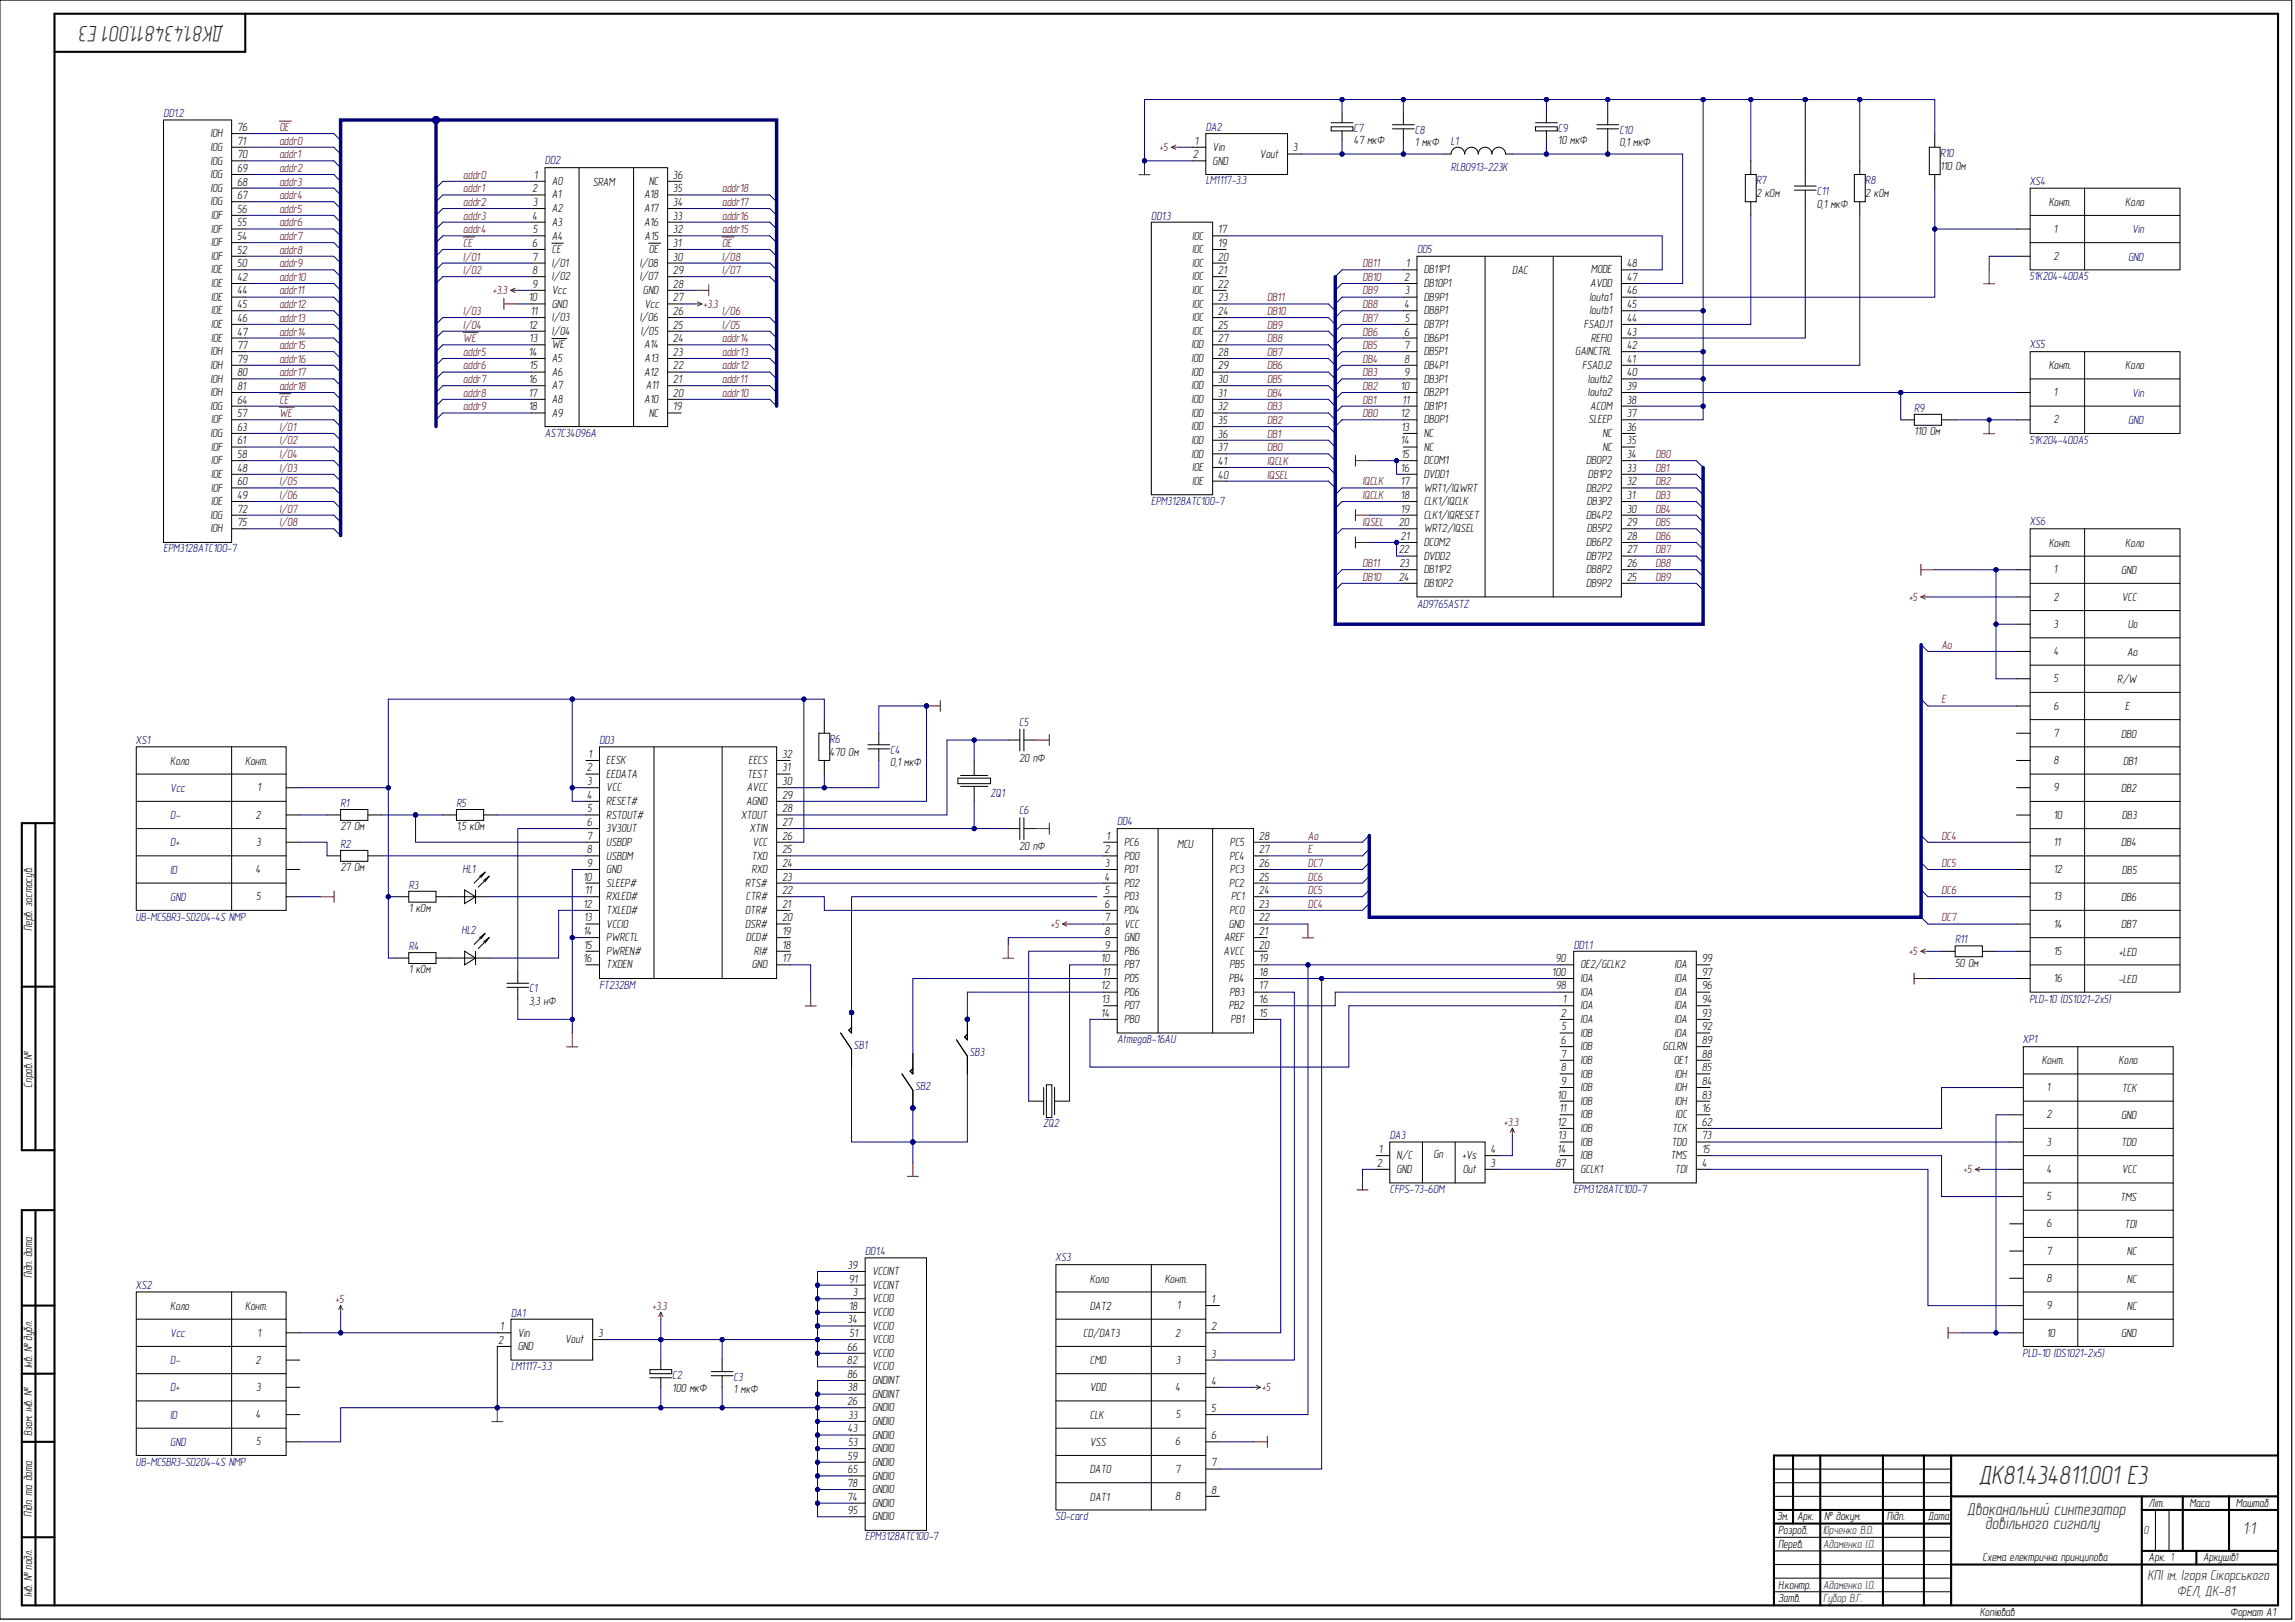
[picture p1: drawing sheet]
<svg xmlns="http://www.w3.org/2000/svg" width="841mm" height="594mm" viewBox="0 0 841 594" stroke-linecap="round" stroke-linejoin="round" font-family="sans-serif">
<defs><g id="words">
<text font-size="9.8" fill="#303030" x="724.7" y="543.5">ДК81.434811.001 Е3</text>
<text font-size="8.3" fill="#303030" x="82.1" y="9.5" transform="rotate(-180 82.1 9.5)">ДК81.434811.001 Е3</text>
<g font-size="6.3" fill="#303030">
<text x="720.5" y="554.9">Двоканальний синтезатор</text>
<text x="727.2" y="559.9">довільного сигналу</text>
<text x="821.5" y="562">1:1</text>
</g>
<g font-size="5.4" fill="#303030">
<text x="786.6" y="578.6">КПІ ім. Ігоря Сікорського</text>
<text x="797.4" y="584.6">ФЕЛ, ДК-81</text>
</g>
<g font-size="4.4" fill="#000080">
<text x="59.9" y="43">DD1.2</text>
<text x="441.7" y="48">DA2</text>
<text x="495.8" y="48.3">C7</text>
<text x="518.3" y="49">C8</text>
<text x="531.5" y="53">L1</text>
<text x="570.7" y="48.3">C9</text>
<text x="593.2" y="49">C10</text>
<text x="710.7" y="57.6">R10</text>
<text x="199.6" y="60.2">DD2</text>
<text x="531.5" y="62.5">RLB0913-223K</text>
<text x="441.7" y="67.5">LM1117-3.3</text>
<text x="643.3" y="67.5">R7</text>
<text x="665.5" y="71.5">C11</text>
<text x="683.3" y="67.5">R8</text>
<text x="743.4" y="67.7">XS4</text>
<text x="421.7" y="80.5">DD1.3</text>
<text x="781" y="85.5">Vin</text>
<text x="519.1" y="92.6">DD5</text>
<text x="779.5" y="95.4">GND</text>
<text x="743.4" y="102.7">51K204-400A5</text>
<text x="743.4" y="127.6">XS5</text>
<text x="781" y="145.3">Vin</text>
<text x="701.2" y="150.8">R9</text>
<text x="779.5" y="155.3">GND</text>
<text x="199.6" y="160.1">AS7C34096A</text>
<text x="743.4" y="162.6">51K204-400A5</text>
<text x="421.7" y="184.8">EPM3128ATC100-7</text>
<text x="743.4" y="192.4">XS6</text>
<text x="59.9" y="202.3">EPM3128ATC100-7</text>
<text x="519.1" y="222.5">AD9765ASTZ</text>
<text x="373.3" y="265.8">C5</text>
<text x="49.7" y="272.3">XS1</text>
<text x="219.6" y="272.3">DD3</text>
<text x="303.9" y="272.1">R6</text>
<text x="326.1" y="276.1">C4</text>
<text x="62.4" y="290.1">Vcc</text>
<text x="362.8" y="291.9">ZQ1</text>
<text x="124.7" y="295.6">R1</text>
<text x="167.2" y="295.6">R5</text>
<text x="373.3" y="298.3">C6</text>
<text x="62.4" y="300">D-</text>
<text x="409.2" y="302.3">DD4</text>
<text x="62.4" y="310">D+</text>
<text x="124.7" y="310.5">R2</text>
<text x="62.4" y="320">ID</text>
<text x="169.4" y="319.8">HL1</text>
<text x="62.4" y="330">GND</text>
<text x="149.8" y="325.5">R3</text>
<text x="49.7" y="337.3">UB-MC5BR3-SD204-4S NMP</text>
<text x="149.8" y="348">R4</text>
<text x="169.1" y="342.2">HL2</text>
<text x="576.4" y="347.5">DD1.1</text>
<text x="716.1" y="345.4">R11</text>
<text x="193.9" y="363.5">C1</text>
<text x="219.6" y="362.2">FT232BM</text>
<text x="743.4" y="367.2">PLD-10 (DS1021-2x5)</text>
<text x="409.2" y="382.2">Atmega8-16AU</text>
<text x="740.9" y="382.1">XP1</text>
<text x="312.7" y="384.3">SB1</text>
<text x="355.1" y="386.8">SB3</text>
<text x="335.2" y="399.3">SB2</text>
<text x="382.1" y="413">ZQ2</text>
<text x="509.1" y="417.1">DA3</text>
<text x="509.1" y="437.1">CFPS-73-60M</text>
<text x="576.4" y="436.9">EPM3128ATC100-7</text>
<text x="316.9" y="459.8">DD1.4</text>
<text x="386.6" y="462">XS3</text>
<text x="49.7" y="471.9">XS2</text>
<text x="187.2" y="482.3">DA1</text>
<text x="62.4" y="489.7">Vcc</text>
<text x="740.9" y="497">PLD-10 (DS1021-2x5)</text>
<text x="62.4" y="499.7">D-</text>
<text x="187.2" y="501.8">LM1117-3.3</text>
<text x="62.4" y="509.6">D+</text>
<text x="246.3" y="505.2">C2</text>
<text x="268.7" y="505.8">C3</text>
<text x="62.4" y="519.6">ID</text>
<text x="62.4" y="529.7">GND</text>
<text x="49.7" y="536.9">UB-MC5BR3-SD204-4S NMP</text>
<text x="386.6" y="556.9">SD-card</text>
<text x="316.9" y="564.2">EPM3128ATC100-7</text>
</g>
<g font-size="4.4">
<text x="77.1" y="50.3">IOH</text>
<text x="86.9" y="48">76</text>
<text x="86.9" y="53">71</text>
<text x="437.6" y="53">1</text>
<text x="495.8" y="52.9">47 мкФ</text>
<text x="518.3" y="53.6">1 мкФ</text>
<text x="570.7" y="52.9">10 мкФ</text>
<text x="593.2" y="53.6">0,1 мкФ</text>
<text x="77.1" y="55.3">IOG</text>
<text x="86.9" y="58">70</text>
<text x="436.9" y="58">2</text>
<text x="444.2" y="55.3">Vin</text>
<text x="461.5" y="57.7">Vout</text>
<text x="473.6" y="55.4">3</text>
<text x="77.1" y="60.3">IOG</text>
<text x="77.1" y="65.3">IOG</text>
<text x="86.9" y="63">69</text>
<text x="195.6" y="65.4">1</text>
<text x="246.5" y="65.4">36</text>
<text x="444.2" y="60.3">GND</text>
<text x="710.7" y="62.1">110 Ом</text>
<text x="77.1" y="70.2">IOG</text>
<text x="86.9" y="68">68</text>
<text x="194.9" y="70.4">2</text>
<text x="202.1" y="67.7">A0</text>
<text x="217.1" y="68">SRAM</text>
<text x="237.6" y="67.7">NC</text>
<text x="246.5" y="70.4">35</text>
<text x="77.1" y="75.2">IOG</text>
<text x="86.9" y="72.9">67</text>
<text x="86.9" y="77.9">56</text>
<text x="195.1" y="75.5">3</text>
<text x="202.1" y="72.7">A1</text>
<text x="202.1" y="77.8">A2</text>
<text x="236" y="77.8">A17</text>
<text x="236" y="72.7">A18</text>
<text x="246.5" y="75.5">34</text>
<text x="643.3" y="72.1">2 кОм</text>
<text x="665.5" y="76.1">0,1 мкФ</text>
<text x="683.3" y="72.1">2 кОм</text>
<text x="750.5" y="75.5">Конт.</text>
<text x="778.5" y="75.5">Коло</text>
<text x="77.3" y="80.2">IOF</text>
<text x="86.9" y="82.9">55</text>
<text x="194.9" y="80.5">4</text>
<text x="202.1" y="82.7">A3</text>
<text x="236" y="82.7">A16</text>
<text x="246.5" y="80.5">33</text>
<text x="77.3" y="85.2">IOF</text>
<text x="86.9" y="87.9">54</text>
<text x="195.1" y="85.5">5</text>
<text x="202.1" y="87.7">A4</text>
<text x="236.1" y="87.7">A15</text>
<text x="246.5" y="85.5">32</text>
<text x="436.7" y="87.7">IOC</text>
<text x="446.1" y="85.5">17</text>
<text x="752.1" y="85.2">1</text>
<text x="77.3" y="90.2">IOF</text>
<text x="77.3" y="95.2">IOF</text>
<text x="86.9" y="92.9">52</text>
<text x="194.9" y="90.4">6</text>
<text x="194.9" y="95.4">7</text>
<text x="202.1" y="92.7">CE</text>
<text x="237.6" y="92.7">OE</text>
<text x="246.5" y="95.4">30</text>
<text x="246.5" y="90.4">31</text>
<text x="436.7" y="92.7">IOC</text>
<text x="446.1" y="90.4">19</text>
<text x="446.1" y="95.4">20</text>
<text x="752.1" y="95.2">2</text>
<text x="77.3" y="100.2">IOE</text>
<text x="86.9" y="97.9">50</text>
<text x="195" y="100.4">8</text>
<text x="202.1" y="97.7">I/O1</text>
<text x="234.4" y="97.7">I/O8</text>
<text x="246.5" y="100.4">29</text>
<text x="436.7" y="97.7">IOC</text>
<text x="446.1" y="100.4">21</text>
<text x="515" y="97.9">1</text>
<text x="521.5" y="100.2">DB11P1</text>
<text x="554" y="100.4">DAC</text>
<text x="582.7" y="100.2">MODE</text>
<text x="595.9" y="97.9">48</text>
<text x="77.3" y="105.1">IOE</text>
<text x="86.9" y="102.9">42</text>
<text x="86.9" y="107.8">44</text>
<text x="195" y="105.4">9</text>
<text x="202.1" y="102.7">I/O2</text>
<text x="202.1" y="107.7">Vcc</text>
<text x="234.4" y="102.7">I/O7</text>
<text x="235.5" y="107.7">GND</text>
<text x="246.5" y="105.4">28</text>
<text x="436.7" y="102.7">IOC</text>
<text x="436.7" y="107.7">IOC</text>
<text x="446.1" y="105.4">22</text>
<text x="514.3" y="102.9">2</text>
<text x="514.6" y="107.8">3</text>
<text x="521.5" y="105.1">DB10P1</text>
<text x="582.5" y="105.1">AVDD</text>
<text x="595.9" y="107.8">46</text>
<text x="595.9" y="102.9">47</text>
<text x="77.3" y="110.1">IOE</text>
<text x="86.9" y="112.8">45</text>
<text x="193.6" y="110.4">10</text>
<text x="202.1" y="112.7">GND</text>
<text x="236" y="112.7">Vcc</text>
<text x="246.5" y="110.4">27</text>
<text x="436.7" y="112.7">IOC</text>
<text x="446.1" y="110.4">23</text>
<text x="514.3" y="112.8">4</text>
<text x="521.5" y="110.1">DB9P1</text>
<text x="582.3" y="110.1">Iouta1</text>
<text x="595.9" y="112.8">45</text>
<text x="77.3" y="115.1">IOE</text>
<text x="86.9" y="117.9">46</text>
<text x="194.3" y="115.4">11</text>
<text x="202.1" y="117.7">I/O3</text>
<text x="234.4" y="117.7">I/O6</text>
<text x="246.5" y="115.4">26</text>
<text x="436.7" y="117.7">IOC</text>
<text x="446.1" y="115.4">24</text>
<text x="514.6" y="117.9">5</text>
<text x="521.5" y="115.1">DB8P1</text>
<text x="582.3" y="115.1">Ioutb1</text>
<text x="595.9" y="117.9">44</text>
<text x="77.3" y="120.2">IOE</text>
<text x="77.3" y="125.2">IOE</text>
<text x="86.9" y="122.9">47</text>
<text x="193.6" y="120.4">12</text>
<text x="193.9" y="125.3">13</text>
<text x="202.1" y="122.6">I/O4</text>
<text x="234.7" y="122.6">I/O5</text>
<text x="246.5" y="125.3">24</text>
<text x="246.5" y="120.4">25</text>
<text x="436.7" y="122.6">IOC</text>
<text x="446.1" y="120.4">25</text>
<text x="446.1" y="125.3">27</text>
<text x="514.3" y="122.9">6</text>
<text x="521.5" y="120.2">DB7P1</text>
<text x="521.5" y="125.2">DB6P1</text>
<text x="580.2" y="120.2">FSADJ1</text>
<text x="582.7" y="125.2">REFIO</text>
<text x="595.9" y="122.9">43</text>
<text x="77.1" y="130.2">IOH</text>
<text x="86.9" y="127.9">77</text>
<text x="193.6" y="130.3">14</text>
<text x="202.1" y="127.6">WE</text>
<text x="236" y="127.6">A14</text>
<text x="246.5" y="130.3">23</text>
<text x="436.4" y="127.6">IOD</text>
<text x="446.1" y="130.3">28</text>
<text x="514.3" y="127.9">7</text>
<text x="521.5" y="130.2">DB5P1</text>
<text x="577" y="130.2">GAINCTRL</text>
<text x="595.9" y="127.9">42</text>
<text x="77.1" y="135.1">IOH</text>
<text x="86.9" y="137.9">80</text>
<text x="86.9" y="132.9">79</text>
<text x="193.9" y="135.3">15</text>
<text x="202.1" y="132.6">A5</text>
<text x="202.1" y="137.6">A6</text>
<text x="236" y="137.6">A12</text>
<text x="236.1" y="132.6">A13</text>
<text x="246.5" y="135.3">22</text>
<text x="436.4" y="132.6">IOD</text>
<text x="436.4" y="137.6">IOD</text>
<text x="446.1" y="135.3">29</text>
<text x="514.3" y="132.9">8</text>
<text x="514.3" y="137.9">9</text>
<text x="521.5" y="135.1">DB4P1</text>
<text x="579.6" y="135.1">FSADJ2</text>
<text x="595.9" y="137.9">40</text>
<text x="595.9" y="132.9">41</text>
<text x="750.5" y="135.3">Конт.</text>
<text x="778.5" y="135.3">Коло</text>
<text x="77.1" y="140.1">IOH</text>
<text x="86.9" y="142.8">81</text>
<text x="193.6" y="140.3">16</text>
<text x="202.1" y="142.6">A7</text>
<text x="236.5" y="142.6">A11</text>
<text x="246.5" y="140.3">21</text>
<text x="436.4" y="142.6">IOD</text>
<text x="446.1" y="140.3">30</text>
<text x="513.1" y="142.8">10</text>
<text x="521.5" y="140.1">DB3P1</text>
<text x="581.7" y="140.1">Ioutb2</text>
<text x="595.9" y="142.8">39</text>
<text x="77.1" y="145.1">IOH</text>
<text x="86.9" y="147.8">64</text>
<text x="193.6" y="145.3">17</text>
<text x="202.1" y="147.6">A8</text>
<text x="236" y="147.6">A10</text>
<text x="246.5" y="145.3">20</text>
<text x="436.4" y="147.6">IOD</text>
<text x="446.1" y="145.3">31</text>
<text x="513.7" y="147.8">11</text>
<text x="521.5" y="145.1">DB2P1</text>
<text x="581.7" y="145.1">Iouta2</text>
<text x="595.9" y="147.8">38</text>
<text x="752.1" y="145.1">1</text>
<text x="77.1" y="150.1">IOG</text>
<text x="77.3" y="155.1">IOF</text>
<text x="86.9" y="152.8">57</text>
<text x="193.6" y="150.3">18</text>
<text x="202.1" y="152.6">A9</text>
<text x="237.6" y="152.6">NC</text>
<text x="246.5" y="150.3">19</text>
<text x="436.4" y="152.6">IOD</text>
<text x="446.1" y="150.3">32</text>
<text x="446.1" y="155.3">35</text>
<text x="513.1" y="152.8">12</text>
<text x="521.5" y="150.1">DB1P1</text>
<text x="521.5" y="155.1">DB0P1</text>
<text x="581.9" y="155.1">SLEEP</text>
<text x="582.5" y="150.1">ACOM</text>
<text x="595.9" y="152.8">37</text>
<text x="752.1" y="155.1">2</text>
<text x="77.1" y="160.1">IOG</text>
<text x="86.9" y="157.8">63</text>
<text x="436.4" y="157.5">IOD</text>
<text x="446.1" y="160.2">36</text>
<text x="513.2" y="157.8">13</text>
<text x="521.5" y="160.1">NC</text>
<text x="587" y="160.1">NC</text>
<text x="595.9" y="157.8">36</text>
<text x="701.2" y="159.4">110 Ом</text>
<text x="77.3" y="165.1">IOF</text>
<text x="86.9" y="162.8">61</text>
<text x="86.9" y="167.8">58</text>
<text x="436.4" y="162.5">IOD</text>
<text x="436.4" y="167.6">IOD</text>
<text x="446.1" y="165.3">37</text>
<text x="513.1" y="162.8">14</text>
<text x="513.2" y="167.8">15</text>
<text x="521.5" y="165.1">NC</text>
<text x="587" y="165.1">NC</text>
<text x="595.9" y="167.8">34</text>
<text x="595.9" y="162.8">35</text>
<text x="77.3" y="170.1">IOF</text>
<text x="86.9" y="172.8">48</text>
<text x="436.7" y="172.6">IOE</text>
<text x="446.1" y="170.3">41</text>
<text x="513.1" y="172.8">16</text>
<text x="521.5" y="170.1">DCOM1</text>
<text x="581" y="170.1">DB0P2</text>
<text x="595.9" y="172.8">33</text>
<text x="77.3" y="175">IOE</text>
<text x="86.9" y="177.7">60</text>
<text x="436.7" y="177.6">IOE</text>
<text x="446.1" y="175.3">40</text>
<text x="513.1" y="177.7">17</text>
<text x="521.5" y="175">DVDD1</text>
<text x="581.7" y="175">DB1P2</text>
<text x="595.9" y="177.7">32</text>
<text x="77.3" y="185">IOE</text>
<text x="77.3" y="180">IOF</text>
<text x="86.9" y="182.7">49</text>
<text x="513.1" y="182.7">18</text>
<text x="521.5" y="180">WRT1/IQWRT</text>
<text x="521.5" y="185">CLK1/IQCLK</text>
<text x="581" y="180">DB2P2</text>
<text x="581.3" y="185">DB3P2</text>
<text x="595.9" y="182.7">31</text>
<text x="77.1" y="190">IOG</text>
<text x="86.9" y="187.7">72</text>
<text x="513.1" y="187.7">19</text>
<text x="521.5" y="190">CLK1/IQRESET</text>
<text x="581" y="190">DB4P2</text>
<text x="595.9" y="187.7">30</text>
<text x="77.1" y="195">IOH</text>
<text x="86.9" y="192.7">75</text>
<text x="512.4" y="192.7">20</text>
<text x="513.1" y="197.7">21</text>
<text x="521.5" y="195">WRT2/IQSEL</text>
<text x="581.3" y="195">DB5P2</text>
<text x="595.9" y="197.7">28</text>
<text x="595.9" y="192.7">29</text>
<text x="512.4" y="202.7">22</text>
<text x="521.5" y="200">DCOM2</text>
<text x="581" y="200">DB6P2</text>
<text x="595.9" y="202.7">27</text>
<text x="750.5" y="200.2">Конт.</text>
<text x="778.5" y="200.2">Коло</text>
<text x="512.6" y="207.7">23</text>
<text x="521.5" y="205">DVDD2</text>
<text x="581" y="205">DB7P2</text>
<text x="595.9" y="207.7">26</text>
<text x="512.4" y="212.7">24</text>
<text x="521.5" y="210">DB11P2</text>
<text x="521.5" y="215">DB10P2</text>
<text x="581" y="215">DB9P2</text>
<text x="581" y="210">DB8P2</text>
<text x="595.9" y="212.7">25</text>
<text x="752.1" y="210">1</text>
<text x="777" y="210.2">GND</text>
<text x="752.1" y="220">2</text>
<text x="777.2" y="220.2">VCC</text>
<text x="752.1" y="230">3</text>
<text x="779.4" y="230.1">Uo</text>
<text x="752.1" y="239.9">4</text>
<text x="779.2" y="240.1">Ao</text>
<text x="752.1" y="249.9">5</text>
<text x="775.6" y="250.1">R/W</text>
<text x="752.1" y="259.9">6</text>
<text x="778.5" y="260.1">E</text>
<text x="752.1" y="269.9">7</text>
<text x="777" y="270.1">DB0</text>
<text x="62.4" y="280.1">Коло</text>
<text x="89.8" y="280.1">Конт.</text>
<text x="215.5" y="277.6">1</text>
<text x="222.1" y="279.8">EESK</text>
<text x="274.2" y="279.8">EECS</text>
<text x="286.5" y="277.6">32</text>
<text x="303.9" y="276.7">470 Ом</text>
<text x="326.1" y="280.7">0,1 мкФ</text>
<text x="373.3" y="278.9">20 пФ</text>
<text x="752.1" y="279.8">8</text>
<text x="777.7" y="280.1">DB1</text>
<text x="214.9" y="282.5">2</text>
<text x="215.1" y="287.5">3</text>
<text x="222.1" y="284.8">EEDATA</text>
<text x="273.7" y="284.8">TEST</text>
<text x="286.5" y="287.5">30</text>
<text x="286.5" y="282.5">31</text>
<text x="94.2" y="289.8">1</text>
<text x="214.9" y="292.5">4</text>
<text x="222.1" y="289.8">VCC</text>
<text x="273.6" y="289.8">AVCC</text>
<text x="286.5" y="292.5">29</text>
<text x="752.1" y="289.8">9</text>
<text x="777" y="290.1">DB2</text>
<text x="93.6" y="299.8">2</text>
<text x="215.1" y="297.5">5</text>
<text x="222.1" y="294.8">RESET#</text>
<text x="222.1" y="299.8">RSTOUT#</text>
<text x="271.4" y="299.8">XTOUT</text>
<text x="273.3" y="294.8">AGND</text>
<text x="286.5" y="297.5">28</text>
<text x="752.1" y="299.8">10</text>
<text x="124.7" y="304.1">27 Ом</text>
<text x="167.2" y="304.1">1,5 кОм</text>
<text x="214.9" y="302.6">6</text>
<text x="222.1" y="304.9">3V3OUT</text>
<text x="274.6" y="304.9">XTIN</text>
<text x="286.5" y="302.6">27</text>
<text x="777.2" y="300">DB3</text>
<text x="93.8" y="309.8">3</text>
<text x="214.9" y="307.6">7</text>
<text x="222.1" y="309.8">USBDP</text>
<text x="275.7" y="309.8">VCC</text>
<text x="286.5" y="307.6">26</text>
<text x="373.3" y="311.4">20 пФ</text>
<text x="405.1" y="307.6">1</text>
<text x="411.7" y="309.8">PC6</text>
<text x="431.2" y="310.5">MCU</text>
<text x="450.5" y="309.8">PC5</text>
<text x="461.2" y="307.6">28</text>
<text x="752.1" y="309.8">11</text>
<text x="777" y="310">DB4</text>
<text x="214.9" y="312.5">8</text>
<text x="214.9" y="317.5">9</text>
<text x="222.1" y="314.8">USBDM</text>
<text x="275.3" y="314.8">TXD</text>
<text x="286.5" y="317.5">24</text>
<text x="286.5" y="312.5">25</text>
<text x="404.6" y="312.5">2</text>
<text x="404.7" y="317.5">3</text>
<text x="411.7" y="314.8">PD0</text>
<text x="450.4" y="314.8">PC4</text>
<text x="461.2" y="317.5">26</text>
<text x="461.2" y="312.5">27</text>
<text x="93.6" y="319.8">4</text>
<text x="124.7" y="319.1">27 Ом</text>
<text x="213.6" y="322.5">10</text>
<text x="222.1" y="319.8">GND</text>
<text x="275.3" y="319.8">RXD</text>
<text x="286.5" y="322.5">23</text>
<text x="404.6" y="322.5">4</text>
<text x="411.7" y="319.8">PD1</text>
<text x="450.5" y="319.8">PC3</text>
<text x="461.2" y="322.5">25</text>
<text x="752.1" y="319.8">12</text>
<text x="777.2" y="320">DB5</text>
<text x="93.8" y="329.8">5</text>
<text x="214.2" y="327.5">11</text>
<text x="222.1" y="324.8">SLEEP#</text>
<text x="222.1" y="329.8">RXLED#</text>
<text x="273" y="324.8">RTS#</text>
<text x="273.2" y="329.8">CTR#</text>
<text x="286.5" y="327.5">22</text>
<text x="404.7" y="327.5">5</text>
<text x="411.7" y="324.8">PD2</text>
<text x="411.7" y="329.8">PD3</text>
<text x="450.3" y="324.8">PC2</text>
<text x="450.9" y="329.8">PC1</text>
<text x="461.2" y="327.5">24</text>
<text x="752.1" y="329.8">13</text>
<text x="777" y="330">DB6</text>
<text x="149.8" y="334">1 кОм</text>
<text x="213.6" y="332.5">12</text>
<text x="222.1" y="334.8">TXLED#</text>
<text x="273" y="334.8">DTR#</text>
<text x="286.5" y="332.5">21</text>
<text x="404.6" y="332.5">6</text>
<text x="411.7" y="334.8">PD4</text>
<text x="450.4" y="334.8">PC0</text>
<text x="461.2" y="332.5">23</text>
<text x="11.8" y="340.9" transform="rotate(-90 11.8 340.9)">Перв. застосув.</text>
<text x="213.8" y="337.5">13</text>
<text x="222.1" y="339.8">VCCIO</text>
<text x="273" y="339.8">DSR#</text>
<text x="286.5" y="337.5">20</text>
<text x="404.6" y="337.5">7</text>
<text x="411.7" y="339.8">VCC</text>
<text x="450.1" y="339.8">GND</text>
<text x="461.2" y="337.5">22</text>
<text x="752.1" y="339.8">14</text>
<text x="777" y="339.9">DB7</text>
<text x="213.6" y="342.5">14</text>
<text x="213.8" y="347.5">15</text>
<text x="222.1" y="344.7">PWRCTL</text>
<text x="273.2" y="344.7">DCD#</text>
<text x="286.5" y="347.5">18</text>
<text x="286.5" y="342.5">19</text>
<text x="404.6" y="342.5">8</text>
<text x="404.6" y="347.5">9</text>
<text x="411.7" y="344.7">GND</text>
<text x="448.4" y="344.7">AREF</text>
<text x="461.2" y="347.5">20</text>
<text x="461.2" y="342.5">21</text>
<text x="213.6" y="352.4">16</text>
<text x="222.1" y="349.7">PWREN#</text>
<text x="276.2" y="349.7">RI#</text>
<text x="286.5" y="352.4">17</text>
<text x="403.3" y="352.4">10</text>
<text x="411.7" y="349.7">PB6</text>
<text x="448.2" y="349.7">AVCC</text>
<text x="461.2" y="352.4">19</text>
<text x="569.8" y="352.4">90</text>
<text x="623.4" y="352.4">99</text>
<text x="752.1" y="349.7">15</text>
<text x="776.1" y="350">+LED</text>
<text x="149.8" y="356.5">1 кОм</text>
<text x="222.1" y="354.7">TXDEN</text>
<text x="275.4" y="354.7">GND</text>
<text x="403.9" y="357.4">11</text>
<text x="411.7" y="354.7">PB7</text>
<text x="411.7" y="359.7">PD5</text>
<text x="450.1" y="359.7">PB4</text>
<text x="450.4" y="354.7">PB5</text>
<text x="461.2" y="357.4">18</text>
<text x="568.5" y="357.4">100</text>
<text x="578.9" y="359.7">IOA</text>
<text x="578.9" y="354.7">OE2/GCLK2</text>
<text x="613.4" y="354.7">IOA</text>
<text x="613.4" y="359.7">IOA</text>
<text x="623.4" y="357.4">97</text>
<text x="716.1" y="354">50 Ом</text>
<text x="752.1" y="359.7">16</text>
<text x="776" y="360">-LED</text>
<text x="403.3" y="362.4">12</text>
<text x="411.7" y="364.7">PD6</text>
<text x="450.4" y="364.7">PB3</text>
<text x="461.2" y="362.4">17</text>
<text x="569.9" y="362.4">98</text>
<text x="578.9" y="364.7">IOA</text>
<text x="613.4" y="364.7">IOA</text>
<text x="623.4" y="362.4">96</text>
<text x="193.9" y="368.1">3,3 нФ</text>
<text x="403.5" y="367.4">13</text>
<text x="411.7" y="369.7">PD7</text>
<text x="450.1" y="369.7">PB2</text>
<text x="461.2" y="367.4">16</text>
<text x="572.4" y="367.4">1</text>
<text x="578.9" y="369.7">IOA</text>
<text x="613.4" y="369.7">IOA</text>
<text x="623.4" y="367.4">94</text>
<text x="403.3" y="372.4">14</text>
<text x="411.7" y="374.7">PB0</text>
<text x="450.8" y="374.7">PB1</text>
<text x="461.2" y="372.4">15</text>
<text x="571.7" y="372.4">2</text>
<text x="572" y="377.4">5</text>
<text x="578.9" y="374.7">IOA</text>
<text x="613.4" y="374.7">IOA</text>
<text x="623.4" y="372.4">93</text>
<text x="623.4" y="377.4">92</text>
<text x="571.7" y="382.4">6</text>
<text x="578.9" y="379.7">IOB</text>
<text x="613.4" y="379.7">IOA</text>
<text x="623.4" y="382.4">89</text>
<text x="571.7" y="387.3">7</text>
<text x="578.9" y="384.6">IOB</text>
<text x="578.9" y="389.6">IOB</text>
<text x="609.2" y="384.6">GCLRN</text>
<text x="613.1" y="389.6">OE1</text>
<text x="623.4" y="387.3">88</text>
<text x="747.9" y="389.9">Конт.</text>
<text x="776.1" y="389.9">Коло</text>
<text x="571.7" y="392.4">8</text>
<text x="578.9" y="394.7">IOB</text>
<text x="613.5" y="394.7">IOH</text>
<text x="623.4" y="392.4">85</text>
<text x="11.8" y="398.3" transform="rotate(-90 11.8 398.3)">Справ. №</text>
<text x="571.7" y="397.4">9</text>
<text x="578.9" y="399.7">IOB</text>
<text x="613.5" y="399.7">IOH</text>
<text x="623.4" y="397.4">84</text>
<text x="749.6" y="399.7">1</text>
<text x="777.2" y="399.9">TCK</text>
<text x="570.4" y="402.4">10</text>
<text x="571.1" y="407.4">11</text>
<text x="578.9" y="404.7">IOB</text>
<text x="613.5" y="404.7">IOH</text>
<text x="623.4" y="407.4">16</text>
<text x="623.4" y="402.4">83</text>
<text x="570.4" y="412.4">12</text>
<text x="578.9" y="409.7">IOB</text>
<text x="613.8" y="409.7">IOC</text>
<text x="623.4" y="412.4">62</text>
<text x="749.6" y="409.7">2</text>
<text x="777" y="409.8">GND</text>
<text x="570.7" y="417.3">13</text>
<text x="578.9" y="414.6">IOB</text>
<text x="578.9" y="419.6">IOB</text>
<text x="612.3" y="419.6">TDO</text>
<text x="612.5" y="414.6">TCK</text>
<text x="623.4" y="417.3">73</text>
<text x="749.6" y="419.6">3</text>
<text x="777" y="419.8">TDO</text>
<text x="505" y="422.3">1</text>
<text x="511.5" y="424.6">N/C</text>
<text x="525.1" y="424.3">Gn</text>
<text x="535.6" y="424.6">+Vs</text>
<text x="546" y="422.3">4</text>
<text x="570.4" y="422.3">14</text>
<text x="578.9" y="424.6">IOB</text>
<text x="611.9" y="424.6">TMS</text>
<text x="623.4" y="422.3">15</text>
<text x="504.4" y="427.3">2</text>
<text x="511.5" y="429.6">GND</text>
<text x="535.8" y="429.6">Out</text>
<text x="546" y="427.3">3</text>
<text x="569.8" y="427.3">87</text>
<text x="578.9" y="429.6">GCLK1</text>
<text x="613.5" y="429.6">TDI</text>
<text x="623.4" y="427.3">4</text>
<text x="749.6" y="429.6">4</text>
<text x="777.2" y="429.8">VCC</text>
<text x="749.6" y="439.6">5</text>
<text x="776.6" y="439.8">TMS</text>
<text x="749.6" y="449.6">6</text>
<text x="778.3" y="449.8">TDI</text>
<text x="749.6" y="459.5">7</text>
<text x="779.1" y="459.8">NC</text>
<text x="310.5" y="464.8">39</text>
<text x="319.5" y="467">VCCINT</text>
<text x="11.8" y="468.1" transform="rotate(-90 11.8 468.1)">Підп. дата</text>
<text x="310.9" y="469.8">91</text>
<text x="319.5" y="472">VCCINT</text>
<text x="399.2" y="469.8">Коло</text>
<text x="426.7" y="469.8">Конт.</text>
<text x="749.6" y="469.5">8</text>
<text x="779.1" y="469.8">NC</text>
<text x="62.4" y="479.7">Коло</text>
<text x="89.8" y="479.7">Конт.</text>
<text x="310.9" y="479.7">18</text>
<text x="312.4" y="474.7">3</text>
<text x="319.5" y="477">VCCIO</text>
<text x="399.2" y="479.7">DAT2</text>
<text x="431.1" y="479.5">1</text>
<text x="443.7" y="477.2">1</text>
<text x="749.6" y="479.5">9</text>
<text x="779.1" y="479.7">NC</text>
<text x="310.5" y="484.7">34</text>
<text x="319.5" y="482">VCCIO</text>
<text x="94.2" y="489.5">1</text>
<text x="183.1" y="487.2">1</text>
<text x="189.6" y="489.5">Vin</text>
<text x="207" y="492">Vout</text>
<text x="219.1" y="489.7">3</text>
<text x="311.2" y="489.7">51</text>
<text x="319.5" y="487">VCCIO</text>
<text x="319.5" y="492">VCCIO</text>
<text x="396.8" y="489.7">CD/DAT3</text>
<text x="430.5" y="489.5">2</text>
<text x="443.7" y="487.2">2</text>
<text x="749.6" y="489.5">10</text>
<text x="777" y="489.7">GND</text>
<text x="182.5" y="492.2">2</text>
<text x="189.6" y="494.5">GND</text>
<text x="310.3" y="494.7">66</text>
<text x="319.5" y="497">VCCIO</text>
<text x="443.7" y="497.2">3</text>
<text x="11.8" y="501.1" transform="rotate(-90 11.8 501.1)">Інв. № дубл.</text>
<text x="93.6" y="499.5">2</text>
<text x="310.2" y="499.7">82</text>
<text x="319.5" y="502">VCCIO</text>
<text x="399.2" y="499.7">CMD</text>
<text x="430.7" y="499.5">3</text>
<text x="93.8" y="509.5">3</text>
<text x="246.3" y="509.8">100 мкФ</text>
<text x="310.3" y="504.7">86</text>
<text x="310.5" y="509.6">38</text>
<text x="319.5" y="506.9">GNDINT</text>
<text x="399.2" y="509.6">VDD</text>
<text x="430.5" y="509.5">4</text>
<text x="443.7" y="507.2">4</text>
<text x="268.7" y="510.3">1 мкФ</text>
<text x="310.3" y="514.6">26</text>
<text x="319.5" y="511.9">GNDINT</text>
<text x="93.6" y="519.4">4</text>
<text x="310.7" y="519.6">33</text>
<text x="319.5" y="516.9">GNDIO</text>
<text x="319.5" y="521.9">GNDIO</text>
<text x="399.2" y="519.6">CLK</text>
<text x="430.7" y="519.4">5</text>
<text x="443.7" y="517.2">5</text>
<text x="11.8" y="526.1" transform="rotate(-90 11.8 526.1)">Взам. інв. №</text>
<text x="310.5" y="524.6">43</text>
<text x="319.5" y="526.9">GNDIO</text>
<text x="443.7" y="527.1">6</text>
<text x="93.8" y="529.4">5</text>
<text x="310.7" y="529.7">53</text>
<text x="319.5" y="532">GNDIO</text>
<text x="399.2" y="529.7">VSS</text>
<text x="430.5" y="529.4">6</text>
<text x="310.5" y="539.6">65</text>
<text x="310.5" y="534.7">59</text>
<text x="319.5" y="536.9">GNDIO</text>
<text x="399.2" y="539.6">DAT0</text>
<text x="430.5" y="539.4">7</text>
<text x="443.7" y="537.1">7</text>
<text x="310.3" y="544.6">78</text>
<text x="319.5" y="541.9">GNDIO</text>
<text x="310.3" y="549.6">74</text>
<text x="319.5" y="546.9">GNDIO</text>
<text x="319.5" y="551.9">GNDIO</text>
<text x="399.2" y="549.6">DAT1</text>
<text x="430.5" y="549.4">8</text>
<text x="443.7" y="547.1">8</text>
<text x="787" y="551.9">Літ.</text>
<text x="802" y="551.9">Маса</text>
<text x="819" y="551.9">Маштаб</text>
<text x="11.8" y="555.5" transform="rotate(-90 11.8 555.5)">Підп. та дата</text>
<text x="310.5" y="554.6">95</text>
<text x="319.5" y="556.9">GNDIO</text>
<text x="650.8" y="556.9">Зм.</text>
<text x="658.3" y="556.9">Арк.</text>
<text x="668.2" y="556.9">№ докум.</text>
<text x="691.2" y="556.9">Підп.</text>
<text x="706.2" y="556.9">Дата</text>
<text x="651.3" y="561.9">Розроб.</text>
<text x="651.3" y="566.9">Перев.</text>
<text x="726.2" y="571.8">Схема електрична принципова</text>
<text x="787" y="571.8">Арк. 1</text>
<text x="807" y="571.8">Аркушів1</text>
<text x="651.3" y="581.8">Н.контр.</text>
<text x="11.8" y="584.9" transform="rotate(-90 11.8 584.9)">Інв. № подл.</text>
<text x="651.3" y="586.8">Затв.</text>
<text x="725.2" y="591.8">Копіював</text>
<text x="817" y="591.8">Формат А1</text>
</g>
<g font-size="4.4" fill="#800000">
<text x="102.3" y="53">addr0</text>
<text x="102.3" y="48">OE</text>
<text x="102.3" y="58">addr1</text>
<text x="424.7" y="55.3">+5</text>
<text x="102.3" y="63">addr2</text>
<text x="169.7" y="65.4">addr0</text>
<text x="102.3" y="68">addr3</text>
<text x="169.7" y="70.4">addr1</text>
<text x="264.5" y="70.4">addr18</text>
<text x="102.3" y="72.9">addr4</text>
<text x="102.3" y="77.9">addr5</text>
<text x="169.7" y="75.5">addr2</text>
<text x="264.5" y="75.5">addr17</text>
<text x="102.3" y="82.9">addr6</text>
<text x="169.7" y="80.5">addr3</text>
<text x="264.5" y="80.5">addr16</text>
<text x="102.3" y="87.9">addr7</text>
<text x="169.7" y="85.5">addr4</text>
<text x="264.5" y="85.5">addr15</text>
<text x="102.3" y="92.9">addr8</text>
<text x="169.7" y="95.4">I/O1</text>
<text x="169.7" y="90.4">CE</text>
<text x="264.5" y="95.4">I/O8</text>
<text x="264.5" y="90.4">OE</text>
<text x="102.3" y="97.9">addr9</text>
<text x="169.7" y="100.4">I/O2</text>
<text x="264.5" y="100.4">I/O7</text>
<text x="499" y="97.9">DB11</text>
<text x="102.3" y="102.9">addr10</text>
<text x="102.3" y="107.8">addr11</text>
<text x="180.4" y="107.7">+3.3</text>
<text x="499" y="107.8">DB9</text>
<text x="499" y="102.9">DB10</text>
<text x="102.3" y="112.8">addr12</text>
<text x="257.6" y="112.7">+3.3</text>
<text x="464.1" y="110.4">DB11</text>
<text x="499" y="112.8">DB8</text>
<text x="102.3" y="117.9">addr13</text>
<text x="169.7" y="115.4">I/O3</text>
<text x="264.5" y="115.4">I/O6</text>
<text x="464.1" y="115.4">DB10</text>
<text x="499" y="117.9">DB7</text>
<text x="102.3" y="122.9">addr14</text>
<text x="169.7" y="120.4">I/O4</text>
<text x="169.7" y="125.3">WE</text>
<text x="264.5" y="120.4">I/O5</text>
<text x="264.5" y="125.3">addr14</text>
<text x="464.1" y="125.3">DB8</text>
<text x="464.1" y="120.4">DB9</text>
<text x="499" y="122.9">DB6</text>
<text x="102.3" y="127.9">addr15</text>
<text x="169.7" y="130.3">addr5</text>
<text x="264.5" y="130.3">addr13</text>
<text x="464.1" y="130.3">DB7</text>
<text x="499" y="127.9">DB5</text>
<text x="102.3" y="132.9">addr16</text>
<text x="102.3" y="137.9">addr17</text>
<text x="169.7" y="135.3">addr6</text>
<text x="264.5" y="135.3">addr12</text>
<text x="464.1" y="135.3">DB6</text>
<text x="499" y="137.9">DB3</text>
<text x="499" y="132.9">DB4</text>
<text x="102.3" y="142.8">addr18</text>
<text x="169.7" y="140.3">addr7</text>
<text x="264.5" y="140.3">addr11</text>
<text x="464.1" y="140.3">DB5</text>
<text x="499" y="142.8">DB2</text>
<text x="102.3" y="147.8">CE</text>
<text x="169.7" y="145.3">addr8</text>
<text x="264.5" y="145.3">addr10</text>
<text x="464.1" y="145.3">DB4</text>
<text x="499" y="147.8">DB1</text>
<text x="102.3" y="152.8">WE</text>
<text x="169.7" y="150.3">addr9</text>
<text x="464.1" y="155.3">DB2</text>
<text x="464.1" y="150.3">DB3</text>
<text x="499" y="152.8">DB0</text>
<text x="102.3" y="157.8">I/O1</text>
<text x="464.1" y="160.2">DB1</text>
<text x="102.3" y="162.8">I/O2</text>
<text x="102.3" y="167.8">I/O4</text>
<text x="464.1" y="165.3">DB0</text>
<text x="606.4" y="167.8">DB0</text>
<text x="102.3" y="172.8">I/O3</text>
<text x="464.1" y="170.3">IQCLK</text>
<text x="606.4" y="172.8">DB1</text>
<text x="102.3" y="177.7">I/O5</text>
<text x="464.1" y="175.3">IQSEL</text>
<text x="499" y="177.7">IQCLK</text>
<text x="606.4" y="177.7">DB2</text>
<text x="102.3" y="182.7">I/O6</text>
<text x="499" y="182.7">IQCLK</text>
<text x="606.4" y="182.7">DB3</text>
<text x="102.3" y="187.7">I/O7</text>
<text x="606.4" y="187.7">DB4</text>
<text x="102.3" y="192.7">I/O8</text>
<text x="499" y="192.7">IQSEL</text>
<text x="606.4" y="192.7">DB5</text>
<text x="606.4" y="197.7">DB6</text>
<text x="606.4" y="202.7">DB7</text>
<text x="499" y="207.7">DB11</text>
<text x="606.4" y="207.7">DB8</text>
<text x="499" y="212.7">DB10</text>
<text x="606.4" y="212.7">DB9</text>
<text x="699.2" y="220">+5</text>
<text x="711.2" y="237.7">Ao</text>
<text x="711.2" y="257.6">E</text>
<text x="479.1" y="307.6">Ao</text>
<text x="711.2" y="307.6">DC4</text>
<text x="479.1" y="312.5">E</text>
<text x="479.1" y="317.5">DC7</text>
<text x="711.2" y="317.5">DC5</text>
<text x="479.1" y="322.5">DC6</text>
<text x="479.1" y="327.5">DC5</text>
<text x="711.2" y="327.5">DC6</text>
<text x="479.1" y="332.5">DC4</text>
<text x="384.8" y="339.8">+5</text>
<text x="711.2" y="337.5">DC7</text>
<text x="699.2" y="349.7">+5</text>
<text x="550.8" y="412.3">+3.3</text>
<text x="719.1" y="429.6">+5</text>
<text x="122.8" y="477.2">+5</text>
<text x="238.9" y="479.7">+3.3</text>
<text x="462.2" y="509.5">+5</text>
</g>
<g font-size="4.4" fill="#303030">
<text x="667.8" y="561.9">Юрченко В.О.</text>
<text x="785.2" y="561.9">О</text>
<text x="667.8" y="566.9">Адаменко I.О.</text>
<text x="667.8" y="581.8">Адаменко I.О.</text>
<text x="667.8" y="586.8">Губар В.Г.</text>
</g>
<text font-size=".5" x="10" y="588.2">ALTIUMGOSTBOM2.0 KEV</text>
</g></defs>
<g fill="none" stroke="#000" stroke-width=".37">
<path d="M0 0h839.4v593h-839.4zM194.6 66.4h5M194.6 71.4h5M194.6 76.4h5M199.6 61.4h45v94.8h-45zM212.1 61.4v94.8M232.1 61.4v94.8M244.6 66.4h4.9M244.6 71.4h4.9M244.6 76.4h4.9M194.6 81.4h5M194.6 86.4h5"/>
<path d="M194.6 91.4h5M194.6 96.4h5M202.1 89.1h4.2M237.6 89.1h4.4M244.6 81.4h4.9M244.6 86.4h4.9M244.6 91.4h4.9M244.6 96.4h4.9M194.6 101.3h5M194.6 106.3h5M194.6 111.3h5M194.6 116.3h5"/>
<path d="M244.6 101.3h4.9M244.6 106.3h4.9M244.6 111.3h4.9M244.6 116.3h4.9M194.6 121.3h5M194.6 126.3h5M194.6 131.3h5M194.6 136.3h5M202.1 124h5.5M244.6 121.3h4.9M244.6 126.3h4.9M244.6 131.3h4.9"/>
<path d="M244.6 136.3h4.9M194.6 141.3h5M194.6 146.3h5M194.6 151.3h5M244.6 141.3h4.9M244.6 146.3h4.9M244.6 151.3h4.9M214.6 278.5h5M219.6 273.5h64.9v84.9h-64.9zM239.6 273.5v84.9M264.5 273.5v84.9M284.5 278.5h5"/>
<path d="M300 268.5h3.9v10h-3.9zM301.9 263.5v5M301.9 278.5v5M317.9 274.3h8M317.9 272.8h8M321.9 268.5v4.3M321.9 274.3v4.2M356.8 278.5v5.5M369.3 271.1h4.3M373.6 267.1v7.9M375.1 267.1v7.9M375.1 271.1h4.2"/>
<path d="M119.8 298.5h5M124.8 296.5h10v4h-10zM134.8 298.5h4.9M162.2 298.5h5M167.2 296.5h10v4h-10zM177.2 298.5h5M214.6 283.5h5M214.6 288.5h5M214.6 293.5h5M214.6 298.5h5M284.5 283.5h5M284.5 288.5h5"/>
<path d="M284.5 293.5h5M284.5 298.5h5M350.9 285h11.9v2h-11.9zM351.9 288h9.9M351.9 284h9.9M356.8 288v5.5M373.6 299.5v8M375.1 299.5v8M119.8 313.5h5M124.8 311.5h10v4h-10zM134.8 313.5h4.9M214.6 308.5h5"/>
<path d="M214.6 313.5h5M214.6 303.5h5M214.6 318.5h5M284.5 308.5h5M284.5 313.5h5M284.5 303.5h5M284.5 318.5h5M369.3 303.5h4.3M375.1 303.5h4.2M404.3 308.5h4.9M404.3 313.5h4.9M404.3 318.5h4.9"/>
<path d="M409.2 303.5h50v74.8h-50zM424.2 303.5v74.8M444.2 303.5v74.8M459.2 308.5h5M459.2 313.5h5M459.2 318.5h5M214.6 323.5h5M214.6 328.4h5M214.6 333.4h5M214.6 338.4h5M284.5 323.5h5M284.5 328.4h5"/>
<path d="M284.5 333.4h5M284.5 338.4h5M404.3 323.5h4.9M404.3 328.4h4.9M404.3 333.4h4.9M404.3 338.4h4.9M459.2 323.5h5M459.2 328.4h5M459.2 333.4h5M459.2 338.4h5M214.6 343.4h5M214.6 348.4h5"/>
<path d="M214.6 353.4h5M284.5 343.4h5M284.5 348.4h5M284.5 353.4h5M404.3 343.4h4.9M404.3 348.4h4.9M404.3 353.4h4.9M404.3 358.4h4.9M459.2 343.4h5M459.2 348.4h5M459.2 353.4h5M459.2 358.4h5"/>
<path d="M404.3 363.4h4.9M404.3 368.4h4.9M404.3 373.4h4.9M459.2 363.4h5M459.2 368.4h5M459.2 373.4h5M382.3 398.3v10M383.3 397.3h2v12h-2zM386.3 398.3v10M736.2 398.3h5M741.2 383.4h54.8v109.8h-54.8zM741.2 393.3h54.8"/>
<path d="M761.1 383.4v109.8M376.8 403.3h5.5M386.3 403.3h5.5M736.2 408.3h5M736.2 418.3h5M741.2 403.3h54.8M741.2 413.3h54.8M736.2 428.3h5M736.2 438.3h5M741.2 423.3h54.8M741.2 433.3h54.8M736.2 448.2h5"/>
<path d="M736.2 458.2h5M741.2 443.3h54.8M741.2 453.2h54.8M386.8 463.2h54.9v89.8h-54.9zM386.8 473.2h54.9M421.7 463.2v89.8M441.7 478.2h5M736.2 478.2h5M736.2 468.2h5M741.2 473.2h54.8M741.2 463.2h54.8M182.2 488.2h5"/>
<path d="M182.2 493.1h5M187.2 483.2h29.9v14.9h-29.9zM217.1 490.6h5M386.8 483.2h54.9M386.8 493.1h54.9M441.7 488.2h5M441.7 498.1h5M736.2 488.2h5M741.2 483.2h54.8M386.8 503.1h54.9M386.8 513.1h54.9M441.7 508.1h5"/>
<path d="M441.7 518.1h5M386.8 523.1h54.9M386.8 533.1h54.9M441.7 538.1h5M441.7 528.1h5M649.8 538.1h64.9M386.8 543.1h54.9M441.7 548.1h5M649.8 543.1h64.9M649.8 548.1h64.9M789.5 553v15M794.5 553v15"/>
<path d="M649.8 563.1h64.9M649.8 568h64.9M649.8 573h64.9M649.8 578h64.9M649.8 583h64.9"/>
</g>
<g fill="none" stroke="#000" stroke-width=".76">
<path d="M89.8 5v14h-69.8M13 301.5v119.8M20 301.5h-12v119.8h12M8 361.4h12M13 443.2v144.8M20 443.2h-12v144.8h826.5v-583h-814.5v583M8 478.2h12M8 503.1h12M8 528.1h12M656.8 533.1v24.9M666.8 533.1v54.9M689.7 533.1v54.9"/>
<path d="M704.7 533.1v54.9M714.7 533.1v54.9M834.5 533.1h-184.7v54.9M649.8 553h64.9M649.8 558h64.9M714.7 548.1h119.8M784.6 548.1v39.9M784.6 553h49.9M799.6 548.1v19.9M816.5 548.1v19.9M8 563h12M714.7 573h119.8"/>
<path d="M784.6 568h49.9M804.5 568v5"/>
</g>
<path d="M339.4 258.6h5M344.4 256.5v4.1M379.3 271.1h5.1M384.4 269v4.1M379.3 303.5h5.1M384.4 301.5v4M294.9 368.5h4.1M296.9 363.4v5.1M332.4 430.9h4M334.4 425.8v5.1" fill="none" stroke="#800000" stroke-width=".37"/>
<circle cx="339.4" cy="258.6" r=".76" fill="#000080"/>
<circle cx="339.4" cy="258.6" r=".76" fill="none" stroke="#000080" stroke-width=".37"/>
<g fill="none" stroke="#000" stroke-width=".37">
<path d="M436.7 53.9h5M436.7 58.9h5M441.7 48.9h29.9v15h-29.9zM471.6 56.4h5M487.6 46.4h8v1.5h-8zM487.6 44.9h8M491.6 41.5v3.4M491.6 47.9v3.5M510.1 47.2h8M510.1 45.7h8M514.1 41.5v4.2M514.1 47.2v4.2"/>
<path d="M529 56.4h2.5a2.49 2.49 0 0 1 2.5-2.5 2.49 2.49 0 0 1 2.5 2.5 2.49 2.49 0 0 1 2.5-2.5 2.49 2.49 0 0 1 2.5 2.5 2.49 2.49 0 0 1 2.5-2.5 2.49 2.49 0 0 1 2.5 2.5 2.5 2.5 0 0 1 2.5-2.5 2.5 2.5 0 0 1 2.5 2.5h2.5M562.5 46.4h7.9v1.5h-7.9zM562.5 44.9h7.9M566.5 41.5v3.4M566.5 47.9v3.5M584.9 47.2h8M584.9 45.7h8M588.9 41.5v4.2M588.9 47.2v4.2M641.3 58.9v5M681.2 58.9v5M706.7 53.9h4v10h-4z"/>
<path d="M708.7 48.9v5M639.3 63.9h4v10h-4zM641.3 73.9v5M657.3 69.6h8M657.3 68.1h8M661.3 63.9v4.2M661.3 69.6v4.3M679.3 63.9h3.9v10h-3.9zM681.2 73.9v5M708.7 63.9v5M743.7 68.9h54.8v29.9h-54.8zM743.7 78.9h54.8"/>
<path d="M763.6 68.9v29.9M514.1 98.8h4.9M519 93.9h74.9v124.7h-74.9zM544 93.9v124.7M568.9 93.9v124.7M593.9 98.8h5M738.7 83.9h5M738.7 93.9h5M743.7 88.9h54.8M514.1 103.8h4.9M514.1 108.8h4.9M514.1 113.8h4.9"/>
<path d="M514.1 118.8h4.9M593.9 103.8h5M593.9 108.8h5M593.9 113.8h5M593.9 118.8h5M514.1 138.8h4.9M514.1 123.8h4.9M514.1 128.8h4.9M514.1 133.8h4.9M593.9 138.8h5M593.9 123.8h5M593.9 128.8h5"/>
<path d="M593.9 133.8h5M743.7 128.8h54.8v30h-54.8zM743.7 138.8h54.8M763.6 128.8v30M514.1 143.8h4.9M514.1 153.8h4.9M514.1 148.8h4.9M514.1 158.7h4.9M593.9 143.8h5M593.9 153.8h5M593.9 148.8h5M593.9 158.7h5"/>
<path d="M696.2 153.8h5M701.2 151.8h10v4h-10zM711.2 153.8h5M738.7 143.8h5M738.7 153.8h5M743.7 148.8h54.8M514.1 163.7h4.9M514.1 168.7h4.9M514.1 173.7h4.9M514.1 178.7h4.9M593.9 163.7h5M593.9 168.7h5"/>
<path d="M593.9 173.7h5M593.9 178.7h5M514.1 183.7h4.9M514.1 188.7h4.9M514.1 193.7h4.9M514.1 198.7h4.9M593.9 183.7h5M593.9 188.7h5M593.9 193.7h5M593.9 198.7h5M743.7 193.7h54.8v169.7h-54.8zM763.6 193.7v169.7"/>
<path d="M514.1 203.7h4.9M514.1 213.6h4.9M514.1 208.7h4.9M593.9 203.7h5M593.9 213.6h5M593.9 208.7h5M738.7 208.7h5M738.7 218.6h5M743.7 203.7h54.8M743.7 213.7h54.8M738.7 228.6h5M738.7 238.6h5"/>
<path d="M743.7 223.6h54.8M743.7 233.6h54.8M738.7 248.6h5M738.7 258.6h5M743.7 243.6h54.8M743.7 253.6h54.8M49.9 273.5h54.9v59.9h-54.9zM84.8 273.5v59.9M738.7 268.6h5M738.7 278.5h5M743.7 263.6h54.8M743.7 273.5h54.8"/>
<path d="M49.9 283.5h54.9M49.9 293.5h54.9M104.8 288.5h5M104.8 298.5h5M738.7 288.5h5M738.7 298.5h5M743.7 283.5h54.8M743.7 293.5h54.8M49.9 303.5h54.9M49.9 313.5h54.9M104.8 308.5h5M104.8 318.5h5"/>
<path d="M177.7 319.5l-4 4M177.7 319.5l-2 1.4M177.7 319.5l-1.5 2M738.7 308.5h5M738.7 318.5h5M743.7 303.5h54.8M743.7 313.5h54.8M49.9 323.5h54.9M104.8 328.4h5M144.7 328.4h5M149.7 326.4h10v4h-10zM159.7 328.4h20"/>
<path d="M170.2 325.9l4 2.5-4 2.5zM174.2 325.9v5M179.2 320.9l-4 4M179.2 320.9l-2 1.5M179.2 320.9l-1.5 2M738.7 328.4h5M738.7 338.5h5M743.7 323.5h54.8M743.7 333.4h54.8M144.7 350.9h5M149.7 348.9h10v4h-10zM159.7 350.9h20"/>
<path d="M170.2 348.4l4 2.5-4 2.5zM174.2 348.4v5M177.7 341.9l-2 1.5M177.7 341.9l-1.5 2M177.7 341.9l-4 4M179.2 343.4l-2 1.5M179.2 343.4l-1.5 2M179.2 343.4l-4 4M189.7 355.9v4.2M711.2 348.4h5M716.2 346.4h10v4h-10zM726.2 348.4h4.9"/>
<path d="M738.7 348.4h5M738.7 358.4h5M743.7 343.4h54.8M743.7 353.4h54.8M185.7 360.1h8M185.7 361.6h8M189.7 361.6v4.3M49.9 473.2h54.9v59.9h-54.9zM84.8 473.2v59.9M49.9 483.2h54.9M49.9 493.1h54.9M104.8 488.2h5"/>
<path d="M104.8 498.1h5M242.1 498.1v3.5M264.5 498.1v4.3M49.9 503.1h54.9M49.9 513.1h54.9M104.8 508.1h5M104.8 518.1h5M238.1 501.6h8v1.5h-8zM238.1 504.6h8M242.1 504.6v3.5M260.5 502.4h8M260.5 503.9h8"/>
<path d="M264.5 503.9v4.2M49.9 523.1h54.9M104.8 528.1h5"/>
</g>
<g fill="none" stroke="#800000" stroke-width=".37">
<path d="M419.2 58.9v5.1M417.2 64h4.1M184.6 109.3v4.1M184.6 111.3h5.1M254.5 106.3h5.1M259.6 104.3v4.1M703.6 206.6v4.1M703.6 208.7h5.1M117.3 328.4h5.1M122.4 326.4v4.1M701.1 356.4v4M701.1 358.4h5.1"/>
<path d="M209.6 378.3v5.1M207.6 383.4h4.1M497.1 435.8h4M499.1 430.8v5M124.8 478.1l-.8 1.6M124.8 478.1l.7 1.6M124.8 478.1v2.6M242.1 480.6l-.8 1.6M242.1 480.6l.7 1.6M242.1 480.6v2.6M713.6 486.1v4.1M713.6 488.2h5.1"/>
</g>
<circle cx="419.2" cy="58.9" r=".76" fill="#000080"/>
<circle cx="419.2" cy="58.9" r=".76" fill="none" stroke="#000080" stroke-width=".37"/>
<g fill="none" stroke="#800000" stroke-width=".37">
<path d="M429.2 53.9l1.5 .8M429.2 53.9h2.5M430.7 53.2l-1.5 .7M726.6 158.9h4.1M728.7 153.8v5.1M703.7 218.6l1.5 .8M703.7 218.6h2.5M705.2 217.9l-1.5 .7M389.3 338.4l1.5 .8M389.3 338.4h2.5M390.8 337.7l-1.5 .7M479.1 338.4v5.1"/>
<path d="M367.3 351h4.1M369.3 345.9v5.1M477.1 343.5h4M703.7 348.4l1.5 .8M703.7 348.4h2.5M705.2 347.7l-1.5 .7"/>
</g>
<g fill="none" stroke="#000" stroke-width=".37">
<path d="M59.9 43.9h24.9v154.8h-24.9zM84.8 48.9h5M84.8 53.9h5M84.8 58.9h5M84.8 63.9h5M84.8 68.9h5M84.8 73.9h5M84.8 78.9h5M84.8 98.8h5M84.8 83.9h5M84.8 88.9h5M84.8 93.9h5"/>
<path d="M421.7 81.4h22.5v99.8h-22.5zM444.2 91.4h5M444.2 96.4h5M444.2 86.4h5M84.8 103.8h5M84.8 108.8h5M84.8 113.8h5M84.8 118.8h5M444.2 101.3h5M444.2 106.3h5M444.2 111.3h5M444.2 116.3h5"/>
<path d="M84.8 123.8h5M84.8 138.8h5M84.8 133.8h5M84.8 128.8h5M444.2 121.3h5M444.2 126.3h5M444.2 131.3h5M444.2 136.3h5M84.8 143.8h5M84.8 148.8h5M84.8 158.7h5M84.8 153.7h5"/>
<path d="M444.2 141.3h5M444.2 146.3h5M444.2 151.3h5M444.2 156.3h5M84.8 163.7h5M84.8 168.7h5M84.8 173.7h5M84.8 178.7h5M444.2 161.2h5M444.2 166.2h5M444.2 176.2h5M444.2 171.2h5"/>
<path d="M84.8 183.7h5M84.8 193.7h5M84.8 188.7h5M571.5 358.4h4.9M571.5 353.4h4.9M576.4 348.4h45v84.9h-45zM621.4 358.4h5M621.4 353.4h5M571.5 368.4h4.9M571.5 373.4h4.9M571.5 378.3h4.9M571.5 363.4h4.9"/>
<path d="M621.4 368.4h5M621.4 373.4h5M621.4 378.3h5M621.4 363.4h5M571.5 383.4h4.9M571.5 388.3h4.9M571.5 393.3h4.9M571.5 398.3h4.9M621.4 383.4h5M621.4 388.3h5M621.4 393.3h5M621.4 398.3h5"/>
<path d="M571.5 403.3h4.9M571.5 408.3h4.9M571.5 413.3h4.9M571.5 418.3h4.9M621.4 403.3h5M621.4 408.3h5M621.4 413.3h5M621.4 418.3h5M571.5 428.3h4.9M571.5 423.3h4.9M621.4 428.3h5M621.4 423.3h5"/>
<path d="M311.9 475.7h5M311.9 465.7h5M311.9 470.7h5M316.9 460.7h22.5v99.8h-22.5zM311.9 480.7h5M311.9 485.7h5M311.9 495.7h5M311.9 490.6h5M311.9 515.6h5M311.9 510.6h5M311.9 505.6h5M311.9 500.6h5"/>
<path d="M311.9 520.6h5M311.9 525.6h5M311.9 535.6h5M311.9 530.6h5M311.9 555.5h5M311.9 545.6h5M311.9 550.5h5M311.9 540.6h5"/>
</g>
<circle cx="728.6" cy="153.8" r=".76" fill="#000080"/>
<g fill="none" stroke="#000080" stroke-width=".37">
<path d="M491.6 98.8l-2.5 2.5M486.6 116.3l2.5 2.5M486.6 111.3l2.5 2.5M491.6 103.8l-2.5 2.5M491.6 108.8l-2.5 2.5M491.6 113.8l-2.5 2.5M491.6 118.8l-2.5 2.5M486.6 136.3l2.5 2.5M486.6 131.3l2.5 2.5M486.6 126.3l2.5 2.5M486.6 121.3l2.5 2.5M491.6 123.8l-2.5 2.5"/>
<path d="M491.6 128.8l-2.5 2.5M491.6 133.8l-2.5 2.5M491.6 138.8l-2.5 2.5M486.6 156.3l2.5 2.4M486.6 151.3l2.5 2.5M486.6 146.3l2.5 2.5M486.6 141.3l2.5 2.5M491.6 143.8l-2.5 2.5M491.6 148.8l-2.5 2.5M491.6 153.8l-2.5 2.5M486.6 166.2l2.5 2.5M486.6 161.2l2.5 2.5"/>
<path d="M621.4 168.7l2.5 2.5M621.4 173.7l2.5 2.5M621.4 178.7l2.5 2.5M621.4 183.7l2.5 2.5M621.4 188.7l2.5 2.5M621.4 193.7l2.5 2.5M621.4 198.7l2.5 2.5M491.6 208.7l-2.5 2.4M491.6 213.6l-2.5 2.5M621.4 203.7l2.5 2.5M621.4 208.7l2.5 2.4M621.4 213.6l2.5 2.5"/>
<path d="M703.7 236.1l2.5 2.5M703.7 256.1l2.5 2.5M501.6 316l-2.5 2.5M501.6 311l-2.5 2.5M501.6 306l-2.5 2.5M703.7 306l2.5 2.5M703.7 316l2.5 2.5M501.6 330.9l-2.5 2.5M501.6 325.9l-2.5 2.5M501.6 321l-2.5 2.5M703.7 325.9l2.5 2.5"/>
<circle cx="728.6" cy="153.8" r=".76"/>
</g>
<g fill="none" stroke="#800000" stroke-width=".37">
<path d="M728.7 98.8v5.1M187.1 106.3l1.5 .8M187.1 106.3h2.6M188.6 105.6l-1.5 .7M254.5 111.3h2.6M255.6 110.6l1.5 .7M257.1 111.3l-1.5 .8M726.6 103.9h4.1M554 413.3l-.8 1.5M554 413.3l.8 1.5M554 413.3v2.5M182.2 515.6v5.1"/>
<path d="M180.1 520.7h4.1"/>
</g>
<path d="M509.1 418.3h34.9v15h-34.9zM521.1 418.3v15M533 418.3v15M504.1 423.3h5M504.1 428.3h5M544 423.3h5M544 428.3h5" fill="none" stroke="#000" stroke-width=".37"/>
<circle cx="182.2" cy="515.6" r=".76" fill="#000080"/>
<g fill="none" stroke="#000080" stroke-width=".37">
<path d="M122.3 58.9l2.5 2.5M122.3 53.9l2.5 2.5M122.3 48.9l2.5 2.5M122.3 78.9l2.5 2.5M122.3 73.9l2.5 2.5M122.3 68.9l2.5 2.5M122.3 63.9l2.5 2.5M162.2 76.4l-2.5 2.5M162.2 71.4l-2.5 2.5M162.2 66.4l-2.5 2.5M282 76.4l2.5 2.5M282 71.4l2.5 2.5"/>
<path d="M122.3 98.8l2.5 2.5M122.3 93.9l2.5 2.4M122.3 88.9l2.5 2.5M122.3 83.9l2.5 2.5M162.2 96.3l-2.5 2.5M162.2 91.4l-2.5 2.5M162.2 81.4l-2.5 2.5M162.2 86.4l-2.5 2.5M282 96.4l2.5 2.4M282 91.4l2.5 2.5M282 86.4l2.5 2.5M282 81.4l2.5 2.5"/>
<path d="M122.3 118.8l2.5 2.5M122.3 113.8l2.5 2.5M122.3 108.8l2.5 2.5M122.3 103.8l2.5 2.5M162.2 116.3l-2.5 2.5M162.2 101.3l-2.5 2.5M282 116.3l2.5 2.5M282 101.3l2.5 2.5M122.3 138.8l2.5 2.5M122.3 133.8l2.5 2.5M122.3 128.8l2.5 2.5M122.3 123.8l2.5 2.5"/>
<path d="M162.2 136.3l-2.5 2.5M162.2 131.3l-2.5 2.5M162.2 126.3l-2.5 2.5M162.2 121.3l-2.5 2.5M282 136.3l2.5 2.5M282 131.3l2.5 2.5M282 126.3l2.5 2.5M282 121.3l2.5 2.5M122.3 158.7l2.5 2.5M122.3 153.7l2.5 2.5M122.3 148.8l2.5 2.5M122.3 143.8l2.5 2.5"/>
<path d="M162.2 151.3l-2.5 2.4M162.2 146.3l-2.5 2.5M162.2 141.3l-2.5 2.5M282 146.3l2.5 2.5M282 141.3l2.5 2.5M122.3 178.7l2.5 2.5M122.3 173.7l2.5 2.5M122.3 168.7l2.5 2.5M122.3 163.7l2.5 2.5M486.6 176.2l2.5 2.5M486.6 171.2l2.5 2.5M491.6 178.7l-2.5 2.5"/>
<path d="M122.3 193.7l2.5 2.5M122.3 188.7l2.5 2.5M122.3 183.7l2.5 2.5M491.6 193.7l-2.5 2.5M491.6 183.7l-2.5 2.5M703.7 336l2.5 2.5"/>
<circle cx="182.2" cy="515.6" r=".76"/>
</g>
<g fill="none" stroke="#800000" stroke-width=".37">
<path d="M102.3 44.4h4.4M169.7 86.8h4.2M264.5 86.8h4.4M169.7 121.7h5.5M102.3 144.2h4.2M102.3 149.2h5.5M496.5 166.7v4M496.5 168.7h5.1M496.5 186.7v4M496.5 196.7v4M496.5 188.7h5.1M496.5 198.7h5.1"/>
<path d="M723.6 428.3l1.5 .8M723.6 428.3h2.6M725.1 427.5l-1.5 .8M459.2 508.1h2.5M460.2 507.4l1.5 .7M461.7 508.1l-1.5 .8M459.2 528.1h5M464.2 526.1v4"/>
</g>
<circle cx="311.9" cy="370.9" r=".76" fill="#000080"/>
<circle cx="311.9" cy="370.9" r=".76" fill="none" stroke="#000080" stroke-width=".37"/>
<circle cx="311.9" cy="370.9" r=".76" fill="#000080"/>
<circle cx="311.9" cy="370.9" r=".76" fill="none" stroke="#000080" stroke-width=".37"/>
<path d="M311.9 370.9v7.4M311.9 384.3v6.5" fill="none" stroke="#000" stroke-width=".37"/>
<circle cx="311.9" cy="370.9" r=".76" fill="#000080"/>
<circle cx="311.9" cy="370.9" r=".76" fill="none" stroke="#000080" stroke-width=".37"/>
<path d="M307.9 378.3l4 6v6.5M311.9 370.9v7.4l-1-.9 1-1" fill="none" stroke="#000" stroke-width=".37"/>
<circle cx="311.9" cy="370.9" r=".76" fill="#000080"/>
<circle cx="311.9" cy="370.9" r=".76" fill="none" stroke="#000080" stroke-width=".37"/>
<path d="M307.9 378.3l4 6M311.9 376.4l-1 1 1 .9" fill="none" stroke="#000" stroke-width=".37"/>
<circle cx="354.4" cy="373.4" r=".76" fill="#000080"/>
<circle cx="354.4" cy="373.4" r=".76" fill="none" stroke="#000080" stroke-width=".37"/>
<circle cx="354.4" cy="373.4" r=".76" fill="#000080"/>
<circle cx="354.4" cy="373.4" r=".76" fill="none" stroke="#000080" stroke-width=".37"/>
<path d="M354.4 373.4v7.5M354.4 386.8v6.5" fill="none" stroke="#000" stroke-width=".37"/>
<circle cx="354.4" cy="373.4" r=".76" fill="#000080"/>
<circle cx="354.4" cy="373.4" r=".76" fill="none" stroke="#000080" stroke-width=".37"/>
<path d="M354.4 373.4v7.5l-1-1.1 1-.9M350.4 380.9l4 5.9v6.5" fill="none" stroke="#000" stroke-width=".37"/>
<circle cx="354.4" cy="373.4" r=".76" fill="#000080"/>
<circle cx="354.4" cy="373.4" r=".76" fill="none" stroke="#000080" stroke-width=".37"/>
<path d="M354.4 378.9l-1 .9 1 1.1M350.4 380.9l4 5.9" fill="none" stroke="#000" stroke-width=".37"/>
<circle cx="334.4" cy="405.8" r=".76" fill="#000080"/>
<circle cx="334.4" cy="405.8" r=".76" fill="none" stroke="#000080" stroke-width=".37"/>
<circle cx="334.4" cy="405.8" r=".76" fill="#000080"/>
<circle cx="334.4" cy="405.8" r=".76" fill="none" stroke="#000080" stroke-width=".37"/>
<path d="M334.4 399.3v6.5" fill="none" stroke="#000" stroke-width=".37"/>
<circle cx="334.4" cy="405.8" r=".76" fill="#000080"/>
<circle cx="334.4" cy="405.8" r=".76" fill="none" stroke="#000080" stroke-width=".37"/>
<path d="M330.4 393.3l4 6v6.5M334.4 385.8v7.5l-1-1 1-1" fill="none" stroke="#000" stroke-width=".37"/>
<circle cx="334.4" cy="405.8" r=".76" fill="#000080"/>
<g fill="none" stroke="#000080" stroke-width=".37">
<path d="M334.4 405.8v12.5"/>
<circle cx="334.4" cy="405.8" r=".76"/>
</g>
<path d="M330.4 393.3l4 6M334.4 385.8v7.5l-1-1 1-1" fill="none" stroke="#000" stroke-width=".37"/>
<circle cx="334.4" cy="405.8" r=".76" fill="#000080"/>
<circle cx="334.4" cy="405.8" r=".76" fill="none" stroke="#000080" stroke-width=".37"/>
<circle cx="334.4" cy="418.3" r=".76" fill="#000080"/>
<g fill="none" stroke="#000080" stroke-width=".37">
<path d="M89.8 58.9h32.5M89.8 53.9h32.5M89.8 48.9h32.5M89.8 78.9h32.5M89.8 73.9h32.5M89.8 68.9h32.5M89.8 63.9h32.5M89.8 98.8h32.5M89.8 93.9h32.5M89.8 88.9h32.5M89.8 83.9h32.5M89.8 118.8h32.5"/>
<path d="M89.8 113.8h32.5M89.8 108.8h32.5M89.8 103.8h32.5M89.8 138.8h32.5M89.8 133.8h32.5M89.8 128.8h32.5M89.8 123.8h32.5M89.8 158.7h32.5M89.8 153.7h32.5M89.8 148.8h32.5M89.8 143.8h32.5M89.8 178.7h32.5"/>
<path d="M89.8 173.7h32.5M89.8 168.7h32.5M89.8 163.7h32.5M89.8 193.7h32.5M89.8 188.7h32.5M89.8 183.7h32.5M182.2 515.6h-57.4v12.5h-15"/>
<circle cx="334.4" cy="418.3" r=".76"/>
</g>
<path d="M703.7 236.1v99.9h-202.1v-30" fill="none" stroke="#000080" stroke-width="1.3"/>
<circle cx="182.2" cy="515.6" r=".76" fill="#000080"/>
<g fill="none" stroke="#000080" stroke-width=".37">
<path d="M109.8 488.2h72.4"/>
<circle cx="182.2" cy="515.6" r=".76"/>
</g>
<circle cx="124.8" cy="488.2" r=".76" fill="#000080"/>
<g fill="none" stroke="#000080" stroke-width=".37">
<path d="M109.8 298.5h10M109.8 288.5h32.4M109.8 308.5h10v5M109.8 328.4h7.5"/>
<circle cx="124.8" cy="488.2" r=".76"/>
</g>
<circle cx="142.2" cy="288.5" r=".76" fill="#000080"/>
<g fill="none" stroke="#000080" stroke-width=".37">
<path d="M139.7 298.5h12.5M139.7 313.5h74.9"/>
<circle cx="142.2" cy="288.5" r=".76"/>
</g>
<circle cx="152.2" cy="298.5" r=".76" fill="#000080"/>
<g fill="none" stroke="#000080" stroke-width=".37">
<path d="M144.7 328.4h-2.4v22.5h2.4"/>
<circle cx="152.2" cy="298.5" r=".76"/>
</g>
<circle cx="142.2" cy="328.4" r=".76" fill="#000080"/>
<g fill="none" stroke="#000080" stroke-width=".37">
<path d="M209.6 256.1h-67.4v72.3"/>
<circle cx="142.2" cy="328.4" r=".76"/>
</g>
<circle cx="209.6" cy="256.1" r=".76" fill="#000080"/>
<circle cx="209.6" cy="256.1" r=".76" fill="none" stroke="#000080" stroke-width=".37"/>
<circle cx="142.2" cy="288.5" r=".76" fill="#000080"/>
<circle cx="142.2" cy="288.5" r=".76" fill="none" stroke="#000080" stroke-width=".37"/>
<circle cx="142.2" cy="328.4" r=".76" fill="#000080"/>
<g fill="none" stroke="#000080" stroke-width=".37">
<path d="M152.2 298.5v10h62.4"/>
<circle cx="142.2" cy="328.4" r=".76"/>
</g>
<circle cx="152.2" cy="298.5" r=".76" fill="#000080"/>
<g fill="none" stroke="#000080" stroke-width=".37">
<path d="M152.2 298.5h10"/>
<circle cx="152.2" cy="298.5" r=".76"/>
</g>
<circle cx="152.2" cy="298.5" r=".76" fill="#000080"/>
<g fill="none" stroke="#000080" stroke-width=".37">
<path d="M162.2 76.4h32.4M162.2 71.4h32.4M162.2 66.4h32.4M162.2 96.4h32.4M162.2 91.4h32.4M162.2 86.4h32.4M162.2 81.4h32.4M162.2 116.3h32.4M162.2 101.3h32.4M162.2 136.3h32.4M162.2 131.3h32.4M162.2 126.3h32.4"/>
<path d="M162.2 121.3h32.4M162.2 151.3h32.4M162.2 146.3h32.4M162.2 141.3h32.4M179.7 328.4h34.9M214.6 333.4h-10v17.5h-24.9M182.2 493.1v22.5h117.3"/>
<circle cx="152.2" cy="298.5" r=".76"/>
</g>
<circle cx="299.5" cy="515.6" r=".76" fill="#000080"/>
<circle cx="299.5" cy="515.6" r=".76" fill="none" stroke="#000080" stroke-width=".37"/>
<circle cx="264.5" cy="515.6" r=".76" fill="#000080"/>
<circle cx="264.5" cy="515.6" r=".76" fill="none" stroke="#000080" stroke-width=".37"/>
<circle cx="242.1" cy="515.6" r=".76" fill="#000080"/>
<circle cx="242.1" cy="515.6" r=".76" fill="none" stroke="#000080" stroke-width=".37"/>
<circle cx="182.2" cy="515.6" r=".76" fill="#000080"/>
<g fill="none" stroke="#000080" stroke-width=".37">
<path d="M182.2 298.5h32.4M189.7 365.9v7.5h19.9v4.9"/>
<circle cx="182.2" cy="515.6" r=".76"/>
</g>
<circle cx="209.6" cy="373.4" r=".76" fill="#000080"/>
<g fill="none" stroke="#000080" stroke-width=".37">
<path d="M189.7 111.3h4.9M189.7 106.3h4.9M214.6 303.5h-24.9v52.4M209.6 343.4h5"/>
<circle cx="209.6" cy="373.4" r=".76"/>
</g>
<circle cx="209.6" cy="343.4" r=".76" fill="#000080"/>
<g fill="none" stroke="#000080" stroke-width=".37">
<path d="M214.6 318.5h-5v54.9"/>
<circle cx="209.6" cy="343.4" r=".76"/>
</g>
<circle cx="209.6" cy="343.4" r=".76" fill="#000080"/>
<circle cx="209.6" cy="343.4" r=".76" fill="none" stroke="#000080" stroke-width=".37"/>
<circle cx="209.6" cy="373.4" r=".76" fill="#000080"/>
<g fill="none" stroke="#000080" stroke-width=".37">
<path d="M209.6 256.1v37.4h5"/>
<circle cx="209.6" cy="373.4" r=".76"/>
</g>
<circle cx="209.6" cy="288.5" r=".76" fill="#000080"/>
<circle cx="209.6" cy="288.5" r=".76" fill="none" stroke="#000080" stroke-width=".37"/>
<circle cx="209.6" cy="256.1" r=".76" fill="#000080"/>
<g fill="none" stroke="#000080" stroke-width=".37">
<path d="M209.6 288.5h5"/>
<circle cx="209.6" cy="256.1" r=".76"/>
</g>
<circle cx="209.6" cy="288.5" r=".76" fill="#000080"/>
<g fill="none" stroke="#000080" stroke-width=".37">
<path d="M209.6 256.1h92.3v7.4"/>
<circle cx="209.6" cy="288.5" r=".76"/>
</g>
<circle cx="294.5" cy="256.1" r=".76" fill="#000080"/>
<circle cx="294.5" cy="256.1" r=".76" fill="none" stroke="#000080" stroke-width=".37"/>
<circle cx="209.6" cy="256.1" r=".76" fill="#000080"/>
<g fill="none" stroke="#000080" stroke-width=".37">
<path d="M222.1 490.6h77.4v10h12.4"/>
<circle cx="209.6" cy="256.1" r=".76"/>
</g>
<circle cx="242.1" cy="490.6" r=".76" fill="#000080"/>
<circle cx="242.1" cy="490.6" r=".76" fill="none" stroke="#000080" stroke-width=".37"/>
<circle cx="264.5" cy="490.6" r=".76" fill="#000080"/>
<circle cx="264.5" cy="490.6" r=".76" fill="none" stroke="#000080" stroke-width=".37"/>
<circle cx="299.5" cy="490.6" r=".76" fill="#000080"/>
<circle cx="299.5" cy="490.6" r=".76" fill="none" stroke="#000080" stroke-width=".37"/>
<circle cx="299.5" cy="495.7" r=".76" fill="#000080"/>
<g fill="none" stroke="#000080" stroke-width=".37">
<path d="M249.5 76.4h32.5M249.5 71.4h32.5M249.5 96.4h32.5M249.5 91.4h32.5M249.5 86.4h32.5M249.5 81.4h32.5M249.5 116.3h32.5M249.5 111.3h5M249.5 106.3h5M249.5 101.3h32.5M249.5 136.3h32.5M249.5 131.3h32.5"/>
<path d="M249.5 126.3h32.5M249.5 121.3h32.5M249.5 146.3h32.5M249.5 141.3h32.5M294.5 256.1v52.4h-5M289.5 318.5h114.8M289.5 313.5h114.8M289.5 328.4h12.5v5h102.3M289.5 323.5h114.8M289.5 353.4h7.4v10"/>
<circle cx="299.5" cy="495.7" r=".76"/>
</g>
<circle cx="294.5" cy="256.1" r=".76" fill="#000080"/>
<g fill="none" stroke="#000080" stroke-width=".37">
<path d="M289.5 303.5h79.8"/>
<circle cx="294.5" cy="256.1" r=".76"/>
</g>
<circle cx="356.8" cy="303.5" r=".76" fill="#000080"/>
<g fill="none" stroke="#000080" stroke-width=".37">
<path d="M369.3 271.1h-22.4v27.4h-57.4"/>
<circle cx="356.8" cy="303.5" r=".76"/>
</g>
<circle cx="356.8" cy="271.1" r=".76" fill="#000080"/>
<g fill="none" stroke="#000080" stroke-width=".37">
<path d="M339.4 258.6v34.9h-49.9"/>
<circle cx="356.8" cy="271.1" r=".76"/>
</g>
<circle cx="339.4" cy="258.6" r=".76" fill="#000080"/>
<g fill="none" stroke="#000080" stroke-width=".37">
<path d="M321.9 278.5v10h-32.4"/>
<circle cx="339.4" cy="258.6" r=".76"/>
</g>
<circle cx="301.9" cy="288.5" r=".76" fill="#000080"/>
<g fill="none" stroke="#000080" stroke-width=".37">
<path d="M311.9 510.6h-12.4v44.9h12.4"/>
<circle cx="301.9" cy="288.5" r=".76"/>
</g>
<circle cx="299.5" cy="550.5" r=".76" fill="#000080"/>
<circle cx="299.5" cy="550.5" r=".76" fill="none" stroke="#000080" stroke-width=".37"/>
<circle cx="299.5" cy="545.6" r=".76" fill="#000080"/>
<circle cx="299.5" cy="545.6" r=".76" fill="none" stroke="#000080" stroke-width=".37"/>
<circle cx="299.5" cy="540.6" r=".76" fill="#000080"/>
<circle cx="299.5" cy="540.6" r=".76" fill="none" stroke="#000080" stroke-width=".37"/>
<circle cx="299.5" cy="535.6" r=".76" fill="#000080"/>
<circle cx="299.5" cy="535.6" r=".76" fill="none" stroke="#000080" stroke-width=".37"/>
<circle cx="299.5" cy="530.6" r=".76" fill="#000080"/>
<circle cx="299.5" cy="530.6" r=".76" fill="none" stroke="#000080" stroke-width=".37"/>
<circle cx="299.5" cy="525.6" r=".76" fill="#000080"/>
<circle cx="299.5" cy="525.6" r=".76" fill="none" stroke="#000080" stroke-width=".37"/>
<circle cx="299.5" cy="520.6" r=".76" fill="#000080"/>
<circle cx="299.5" cy="520.6" r=".76" fill="none" stroke="#000080" stroke-width=".37"/>
<circle cx="299.5" cy="515.6" r=".76" fill="#000080"/>
<circle cx="299.5" cy="515.6" r=".76" fill="none" stroke="#000080" stroke-width=".37"/>
<circle cx="299.5" cy="510.6" r=".76" fill="#000080"/>
<g fill="none" stroke="#000080" stroke-width=".37">
<path d="M299.5 550.5h12.4"/>
<circle cx="299.5" cy="510.6" r=".76"/>
</g>
<circle cx="299.5" cy="550.5" r=".76" fill="#000080"/>
<g fill="none" stroke="#000080" stroke-width=".37">
<path d="M299.5 545.6h12.4"/>
<circle cx="299.5" cy="550.5" r=".76"/>
</g>
<circle cx="299.5" cy="545.6" r=".76" fill="#000080"/>
<g fill="none" stroke="#000080" stroke-width=".37">
<path d="M299.5 540.6h12.4"/>
<circle cx="299.5" cy="545.6" r=".76"/>
</g>
<circle cx="299.5" cy="540.6" r=".76" fill="#000080"/>
<g fill="none" stroke="#000080" stroke-width=".37">
<path d="M299.5 535.6h12.4"/>
<circle cx="299.5" cy="540.6" r=".76"/>
</g>
<circle cx="299.5" cy="535.6" r=".76" fill="#000080"/>
<g fill="none" stroke="#000080" stroke-width=".37">
<path d="M299.5 530.6h12.4"/>
<circle cx="299.5" cy="535.6" r=".76"/>
</g>
<circle cx="299.5" cy="530.6" r=".76" fill="#000080"/>
<g fill="none" stroke="#000080" stroke-width=".37">
<path d="M299.5 525.6h12.4"/>
<circle cx="299.5" cy="530.6" r=".76"/>
</g>
<circle cx="299.5" cy="525.6" r=".76" fill="#000080"/>
<g fill="none" stroke="#000080" stroke-width=".37">
<path d="M299.5 520.6h12.4"/>
<circle cx="299.5" cy="525.6" r=".76"/>
</g>
<circle cx="299.5" cy="520.6" r=".76" fill="#000080"/>
<g fill="none" stroke="#000080" stroke-width=".37">
<path d="M299.5 515.6h12.4"/>
<circle cx="299.5" cy="520.6" r=".76"/>
</g>
<circle cx="299.5" cy="515.6" r=".76" fill="#000080"/>
<g fill="none" stroke="#000080" stroke-width=".37">
<path d="M311.9 505.6h-12.4v5"/>
<circle cx="299.5" cy="515.6" r=".76"/>
</g>
<circle cx="299.5" cy="510.6" r=".76" fill="#000080"/>
<g fill="none" stroke="#000080" stroke-width=".37">
<path d="M299.5 495.7h12.4"/>
<circle cx="299.5" cy="510.6" r=".76"/>
</g>
<circle cx="299.5" cy="495.7" r=".76" fill="#000080"/>
<g fill="none" stroke="#000080" stroke-width=".37">
<path d="M299.5 490.6h12.4"/>
<circle cx="299.5" cy="495.7" r=".76"/>
</g>
<circle cx="299.5" cy="490.6" r=".76" fill="#000080"/>
<g fill="none" stroke="#000080" stroke-width=".37">
<path d="M299.5 485.7h12.4"/>
<circle cx="299.5" cy="490.6" r=".76"/>
</g>
<circle cx="299.5" cy="485.7" r=".76" fill="#000080"/>
<g fill="none" stroke="#000080" stroke-width=".37">
<path d="M299.5 480.7h12.4"/>
<circle cx="299.5" cy="485.7" r=".76"/>
</g>
<circle cx="299.5" cy="480.7" r=".76" fill="#000080"/>
<g fill="none" stroke="#000080" stroke-width=".37">
<path d="M299.5 475.7h12.4"/>
<circle cx="299.5" cy="480.7" r=".76"/>
</g>
<circle cx="299.5" cy="475.7" r=".76" fill="#000080"/>
<g fill="none" stroke="#000080" stroke-width=".37">
<path d="M299.5 470.7h12.4"/>
<circle cx="299.5" cy="475.7" r=".76"/>
</g>
<circle cx="299.5" cy="470.7" r=".76" fill="#000080"/>
<g fill="none" stroke="#000080" stroke-width=".37">
<path d="M311.9 465.7h-12.4v20"/>
<circle cx="299.5" cy="470.7" r=".76"/>
</g>
<circle cx="299.5" cy="485.7" r=".76" fill="#000080"/>
<circle cx="299.5" cy="485.7" r=".76" fill="none" stroke="#000080" stroke-width=".37"/>
<circle cx="299.5" cy="480.7" r=".76" fill="#000080"/>
<circle cx="299.5" cy="480.7" r=".76" fill="none" stroke="#000080" stroke-width=".37"/>
<circle cx="299.5" cy="475.7" r=".76" fill="#000080"/>
<circle cx="299.5" cy="475.7" r=".76" fill="none" stroke="#000080" stroke-width=".37"/>
<circle cx="299.5" cy="470.7" r=".76" fill="#000080"/>
<g fill="none" stroke="#000080" stroke-width=".37">
<path d="M311.9 390.8v27.5h22.5"/>
<circle cx="299.5" cy="470.7" r=".76"/>
</g>
<circle cx="334.4" cy="418.3" r=".76" fill="#000080"/>
<g fill="none" stroke="#000080" stroke-width=".37">
<path d="M401.8 328.4h-89.9v42.5"/>
<circle cx="334.4" cy="418.3" r=".76"/>
</g>
<circle cx="311.9" cy="370.9" r=".76" fill="#000080"/>
<g fill="none" stroke="#000080" stroke-width=".37">
<path d="M339.4 258.6h-17.5v9.9"/>
<circle cx="311.9" cy="370.9" r=".76"/>
</g>
<circle cx="339.4" cy="258.6" r=".76" fill="#000080"/>
<g fill="none" stroke="#000080" stroke-width=".37">
<path d="M354.4 393.3v25h-20"/>
<circle cx="339.4" cy="258.6" r=".76"/>
</g>
<circle cx="334.4" cy="418.3" r=".76" fill="#000080"/>
<g fill="none" stroke="#000080" stroke-width=".37">
<path d="M404.3 358.4h-69.9v27.4M404.3 363.4h-49.9v10"/>
<circle cx="334.4" cy="418.3" r=".76"/>
</g>
<circle cx="354.4" cy="373.4" r=".76" fill="#000080"/>
<g fill="none" stroke="#000080" stroke-width=".37">
<path d="M566.5 36.5h-147.3v22.4h17.5M391.8 338.4h12.5M404.3 343.4h-35v2.5M404.3 348.4h-27.5v54.9M404.3 353.4h-12.5v49.9M571.5 368.4h-77.4v22.4h-94.8v-17.4h5"/>
<circle cx="354.4" cy="373.4" r=".76"/>
</g>
<circle cx="566.5" cy="36.5" r=".76" fill="#000080"/>
<circle cx="566.5" cy="36.5" r=".76" fill="none" stroke="#000080" stroke-width=".37"/>
<circle cx="514.1" cy="36.5" r=".76" fill="#000080"/>
<circle cx="514.1" cy="36.5" r=".76" fill="none" stroke="#000080" stroke-width=".37"/>
<circle cx="491.6" cy="36.5" r=".76" fill="#000080"/>
<circle cx="491.6" cy="36.5" r=".76" fill="none" stroke="#000080" stroke-width=".37"/>
<circle cx="419.2" cy="58.9" r=".76" fill="#000080"/>
<g fill="none" stroke="#000080" stroke-width=".37">
<path d="M431.7 53.9h5M464.2 358.4h19.9v179.7h-37.4"/>
<circle cx="419.2" cy="58.9" r=".76"/>
</g>
<circle cx="484.1" cy="358.4" r=".76" fill="#000080"/>
<g fill="none" stroke="#000080" stroke-width=".37">
<path d="M464.2 353.4h14.9v164.7h-32.4M446.7 528.1h12.5"/>
<circle cx="484.1" cy="358.4" r=".76"/>
</g>
<circle cx="479.1" cy="353.4" r=".76" fill="#000080"/>
<g fill="none" stroke="#000080" stroke-width=".37">
<path d="M476.6 56.4h52.4M449.2 86.4h159.7v12.4h-10M449.2 116.3h37.4M449.2 111.3h37.4M449.2 136.3h37.4M449.2 131.3h37.4M449.2 126.3h37.4M449.2 121.3h37.4M449.2 156.3h37.4M449.2 151.3h37.4M449.2 146.3h37.4M449.2 141.3h37.4"/>
<path d="M449.2 176.2h37.4M449.2 171.2h37.4M449.2 166.2h37.4M449.2 161.2h37.4M464.2 318.5h34.9M464.2 313.5h34.9M464.2 308.5h34.9M464.2 338.4h14.9M464.2 333.4h34.9M464.2 328.4h34.9M464.2 323.5h34.9M464.2 363.4h9.9v134.7h-27.4"/>
<path d="M464.2 373.4h4.9v114.8h-22.4M571.5 363.4h-82.4v5h-24.9M446.7 508.1h12.5"/>
<circle cx="479.1" cy="353.4" r=".76"/>
</g>
<circle cx="491.6" cy="56.4" r=".76" fill="#000080"/>
<circle cx="491.6" cy="56.4" r=".76" fill="none" stroke="#000080" stroke-width=".37"/>
<circle cx="514.1" cy="56.4" r=".76" fill="#000080"/>
<g fill="none" stroke="#000080" stroke-width=".37">
<path d="M479.1 353.4h92.4"/>
<circle cx="514.1" cy="56.4" r=".76"/>
</g>
<circle cx="479.1" cy="353.4" r=".76" fill="#000080"/>
<g fill="none" stroke="#000080" stroke-width=".37">
<path d="M484.1 358.4h87.4"/>
<circle cx="479.1" cy="353.4" r=".76"/>
</g>
<circle cx="484.1" cy="358.4" r=".76" fill="#000080"/>
<g fill="none" stroke="#000080" stroke-width=".37">
<path d="M491.6 98.8h22.5M491.6 118.8h22.5M491.6 113.8h22.5M491.6 108.8h22.5M491.6 103.8h22.5M491.6 138.8h22.5M491.6 133.8h22.5M491.6 128.8h22.5M491.6 123.8h22.5M491.6 153.8h22.5M491.6 148.8h22.5M491.6 143.8h22.5"/>
<path d="M491.6 178.7h22.5M491.6 193.7h22.5M491.6 183.7h22.5M501.6 198.7h12.5M491.6 213.6h22.5M491.6 208.7h22.5M504.1 428.3h-5v2.5"/>
<circle cx="484.1" cy="358.4" r=".76"/>
</g>
<circle cx="511.6" cy="198.7" r=".76" fill="#000080"/>
<g fill="none" stroke="#000080" stroke-width=".37">
<path d="M501.6 168.7h12.5M501.6 188.7h12.5"/>
<circle cx="511.6" cy="198.7" r=".76"/>
</g>
<circle cx="511.6" cy="168.7" r=".76" fill="#000080"/>
<g fill="none" stroke="#000080" stroke-width=".37">
<path d="M511.6 198.7v5h2.5"/>
<circle cx="511.6" cy="168.7" r=".76"/>
</g>
<circle cx="511.6" cy="198.7" r=".76" fill="#000080"/>
<g fill="none" stroke="#000080" stroke-width=".37">
<path d="M511.6 168.7v5h2.5"/>
<circle cx="511.6" cy="198.7" r=".76"/>
</g>
<circle cx="511.6" cy="168.7" r=".76" fill="#000080"/>
<g fill="none" stroke="#000080" stroke-width=".37">
<path d="M554 56.4h62.4v47.4h-17.5M554 415.8v7.5h-5M549 428.3h22.5"/>
<circle cx="511.6" cy="168.7" r=".76"/>
</g>
<circle cx="566.5" cy="56.4" r=".76" fill="#000080"/>
<circle cx="566.5" cy="56.4" r=".76" fill="none" stroke="#000080" stroke-width=".37"/>
<circle cx="588.9" cy="56.4" r=".76" fill="#000080"/>
<g fill="none" stroke="#000080" stroke-width=".37">
<path d="M566.5 36.5h57.4v102.3h-25"/>
<circle cx="588.9" cy="56.4" r=".76"/>
</g>
<circle cx="623.9" cy="138.8" r=".76" fill="#000080"/>
<circle cx="623.9" cy="138.8" r=".76" fill="none" stroke="#000080" stroke-width=".37"/>
<circle cx="623.9" cy="128.8" r=".76" fill="#000080"/>
<circle cx="623.9" cy="128.8" r=".76" fill="none" stroke="#000080" stroke-width=".37"/>
<circle cx="623.9" cy="113.8" r=".76" fill="#000080"/>
<circle cx="623.9" cy="113.8" r=".76" fill="none" stroke="#000080" stroke-width=".37"/>
<circle cx="623.9" cy="36.5" r=".76" fill="#000080"/>
<circle cx="623.9" cy="36.5" r=".76" fill="none" stroke="#000080" stroke-width=".37"/>
<circle cx="588.9" cy="36.5" r=".76" fill="#000080"/>
<circle cx="588.9" cy="36.5" r=".76" fill="none" stroke="#000080" stroke-width=".37"/>
<circle cx="566.5" cy="36.5" r=".76" fill="#000080"/>
<g fill="none" stroke="#000080" stroke-width=".37">
<path d="M623.9 148.8v5h-25M598.9 178.7h22.5M598.9 173.7h22.5M598.9 168.7h22.5M598.9 198.7h22.5M598.9 193.7h22.5M598.9 188.7h22.5M598.9 183.7h22.5M598.9 213.6h22.5M598.9 208.7h22.5M598.9 203.7h22.5"/>
<circle cx="566.5" cy="36.5" r=".76"/>
</g>
<circle cx="623.9" cy="148.8" r=".76" fill="#000080"/>
<g fill="none" stroke="#000080" stroke-width=".37">
<path d="M623.9 138.8v10h-25"/>
<circle cx="623.9" cy="148.8" r=".76"/>
</g>
<circle cx="623.9" cy="148.8" r=".76" fill="#000080"/>
<circle cx="623.9" cy="148.8" r=".76" fill="none" stroke="#000080" stroke-width=".37"/>
<circle cx="623.9" cy="138.8" r=".76" fill="#000080"/>
<g fill="none" stroke="#000080" stroke-width=".37">
<path d="M598.9 143.8h139.8"/>
<circle cx="623.9" cy="138.8" r=".76"/>
</g>
<circle cx="696.2" cy="143.8" r=".76" fill="#000080"/>
<g fill="none" stroke="#000080" stroke-width=".37">
<path d="M681.2 78.9v54.9h-82.3M598.9 128.8h25"/>
<circle cx="696.2" cy="143.8" r=".76"/>
</g>
<circle cx="623.9" cy="128.8" r=".76" fill="#000080"/>
<g fill="none" stroke="#000080" stroke-width=".37">
<path d="M641.3 78.9v39.9h-42.4M661.3 73.9v49.9h-62.4M598.9 113.8h25"/>
<circle cx="623.9" cy="128.8" r=".76"/>
</g>
<circle cx="623.9" cy="113.8" r=".76" fill="#000080"/>
<g fill="none" stroke="#000080" stroke-width=".37">
<path d="M708.7 68.9v40h-109.8"/>
<circle cx="623.9" cy="113.8" r=".76"/>
</g>
<circle cx="708.7" cy="83.9" r=".76" fill="#000080"/>
<g fill="none" stroke="#000080" stroke-width=".37">
<path d="M623.9 36.5h37.4"/>
<circle cx="708.7" cy="83.9" r=".76"/>
</g>
<circle cx="623.9" cy="36.5" r=".76" fill="#000080"/>
<circle cx="623.9" cy="36.5" r=".76" fill="none" stroke="#000080" stroke-width=".37"/>
<circle cx="641.3" cy="36.5" r=".76" fill="#000080"/>
<circle cx="641.3" cy="36.5" r=".76" fill="none" stroke="#000080" stroke-width=".37"/>
<circle cx="661.3" cy="36.5" r=".76" fill="#000080"/>
<g fill="none" stroke="#000080" stroke-width=".37">
<path d="M661.3 36.5h47.4v12.4M736.2 398.3h-25v15h-84.8M626.4 418.3h109.8M626.4 428.3h79.8v49.9h30M626.4 423.3h84.8v15h25"/>
<circle cx="661.3" cy="36.5" r=".76"/>
</g>
<circle cx="681.2" cy="36.5" r=".76" fill="#000080"/>
<circle cx="681.2" cy="36.5" r=".76" fill="none" stroke="#000080" stroke-width=".37"/>
<circle cx="661.3" cy="36.5" r=".76" fill="#000080"/>
<g fill="none" stroke="#000080" stroke-width=".37">
<path d="M706.2 218.6h32.5M708.7 208.7h22.4M706.2 238.6h32.5M706.2 258.6h32.5M706.2 318.5h32.5M706.2 308.5h32.5M706.2 338.5h32.5M706.2 328.4h32.5M706.2 358.4h32.5M706.2 348.4h5"/>
<circle cx="661.3" cy="36.5" r=".76"/>
</g>
<circle cx="731.1" cy="208.7" r=".76" fill="#000080"/>
<g fill="none" stroke="#000080" stroke-width=".37">
<path d="M708.7 83.9h30"/>
<circle cx="731.1" cy="208.7" r=".76"/>
</g>
<circle cx="708.7" cy="83.9" r=".76" fill="#000080"/>
<g fill="none" stroke="#000080" stroke-width=".37">
<path d="M716.2 153.8h22.5M736.2 408.3h-5.1v79.9h-12.4"/>
<circle cx="708.7" cy="83.9" r=".76"/>
</g>
<circle cx="731.1" cy="488.2" r=".76" fill="#000080"/>
<g fill="none" stroke="#000080" stroke-width=".37">
<path d="M738.7 93.9h-10v4.9M726.2 428.3h10M731.1 488.2h5.1"/>
<circle cx="731.1" cy="488.2" r=".76"/>
</g>
<circle cx="731.1" cy="488.2" r=".76" fill="#000080"/>
<g fill="none" stroke="#000080" stroke-width=".37">
<path d="M738.7 208.7h-7.6v39.9h7.6M731.1 348.4h7.6"/>
<circle cx="731.1" cy="488.2" r=".76"/>
</g>
<circle cx="731.1" cy="208.7" r=".76" fill="#000080"/>
<circle cx="731.1" cy="208.7" r=".76" fill="none" stroke="#000080" stroke-width=".37"/>
<circle cx="731.1" cy="228.6" r=".76" fill="#000080"/>
<g fill="none" stroke="#000080" stroke-width=".37">
<path d="M731.1 228.6h7.6"/>
<circle cx="731.1" cy="228.6" r=".76"/>
</g>
<circle cx="731.1" cy="228.6" r=".76" fill="#000080"/>
<g fill="none" stroke="#000080" stroke-width=".37">
<path d="M124.8 480.7v7.5"/>
<circle cx="731.1" cy="228.6" r=".76"/>
</g>
<circle cx="124.8" cy="488.2" r=".76" fill="#000080"/>
<g fill="none" stroke="#000080" stroke-width=".37">
<path d="M242.1 508.1v7.5"/>
<circle cx="124.8" cy="488.2" r=".76"/>
</g>
<circle cx="242.1" cy="515.6" r=".76" fill="#000080"/>
<g fill="none" stroke="#000080" stroke-width=".37">
<path d="M242.1 490.6v7.5"/>
<circle cx="242.1" cy="515.6" r=".76"/>
</g>
<circle cx="242.1" cy="490.6" r=".76" fill="#000080"/>
<g fill="none" stroke="#000080" stroke-width=".37">
<path d="M242.1 483.2v7.4"/>
<circle cx="242.1" cy="490.6" r=".76"/>
</g>
<circle cx="242.1" cy="490.6" r=".76" fill="#000080"/>
<g fill="none" stroke="#000080" stroke-width=".37">
<path d="M264.5 508.1v7.5"/>
<circle cx="242.1" cy="490.6" r=".76"/>
</g>
<circle cx="264.5" cy="515.6" r=".76" fill="#000080"/>
<g fill="none" stroke="#000080" stroke-width=".37">
<path d="M264.5 490.6v7.5"/>
<circle cx="264.5" cy="515.6" r=".76"/>
</g>
<circle cx="264.5" cy="490.6" r=".76" fill="#000080"/>
<g fill="none" stroke="#000080" stroke-width=".37">
<path d="M299.5 485.7v4.9"/>
<circle cx="264.5" cy="490.6" r=".76"/>
</g>
<circle cx="299.5" cy="490.6" r=".76" fill="#000080"/>
<circle cx="299.5" cy="490.6" r=".76" fill="none" stroke="#000080" stroke-width=".37"/>
<circle cx="299.5" cy="485.7" r=".76" fill="#000080"/>
<g fill="none" stroke="#000080" stroke-width=".37">
<path d="M301.9 283.5v5"/>
<circle cx="299.5" cy="485.7" r=".76"/>
</g>
<circle cx="301.9" cy="288.5" r=".76" fill="#000080"/>
<g fill="none" stroke="#000080" stroke-width=".37">
<path d="M334.4 418.3v7.5"/>
<circle cx="301.9" cy="288.5" r=".76"/>
</g>
<circle cx="334.4" cy="418.3" r=".76" fill="#000080"/>
<g fill="none" stroke="#000080" stroke-width=".37">
<path d="M491.6 51.4v5"/>
<circle cx="334.4" cy="418.3" r=".76"/>
</g>
<circle cx="491.6" cy="56.4" r=".76" fill="#000080"/>
<g fill="none" stroke="#000080" stroke-width=".37">
<path d="M491.6 36.5v5"/>
<circle cx="491.6" cy="56.4" r=".76"/>
</g>
<circle cx="491.6" cy="36.5" r=".76" fill="#000080"/>
<g fill="none" stroke="#000080" stroke-width=".37">
<path d="M514.1 51.4v5"/>
<circle cx="491.6" cy="36.5" r=".76"/>
</g>
<circle cx="514.1" cy="56.4" r=".76" fill="#000080"/>
<g fill="none" stroke="#000080" stroke-width=".37">
<path d="M514.1 36.5v5"/>
<circle cx="514.1" cy="56.4" r=".76"/>
</g>
<circle cx="514.1" cy="36.5" r=".76" fill="#000080"/>
<g fill="none" stroke="#000080" stroke-width=".37">
<path d="M566.5 51.4v5"/>
<circle cx="514.1" cy="36.5" r=".76"/>
</g>
<circle cx="566.5" cy="56.4" r=".76" fill="#000080"/>
<g fill="none" stroke="#000080" stroke-width=".37">
<path d="M566.5 36.5v5"/>
<circle cx="566.5" cy="56.4" r=".76"/>
</g>
<circle cx="566.5" cy="36.5" r=".76" fill="#000080"/>
<g fill="none" stroke="#000080" stroke-width=".37">
<path d="M588.9 51.4v5"/>
<circle cx="566.5" cy="36.5" r=".76"/>
</g>
<circle cx="588.9" cy="56.4" r=".76" fill="#000080"/>
<g fill="none" stroke="#000080" stroke-width=".37">
<path d="M588.9 36.5v5"/>
<circle cx="588.9" cy="56.4" r=".76"/>
</g>
<circle cx="588.9" cy="36.5" r=".76" fill="#000080"/>
<g fill="none" stroke="#000080" stroke-width=".37">
<path d="M641.3 36.5v22.4"/>
<circle cx="588.9" cy="36.5" r=".76"/>
</g>
<circle cx="641.3" cy="36.5" r=".76" fill="#000080"/>
<g fill="none" stroke="#000080" stroke-width=".37">
<path d="M661.3 36.5v27.4"/>
<circle cx="641.3" cy="36.5" r=".76"/>
</g>
<circle cx="661.3" cy="36.5" r=".76" fill="#000080"/>
<g fill="none" stroke="#000080" stroke-width=".37">
<path d="M681.2 36.5v22.4"/>
<circle cx="661.3" cy="36.5" r=".76"/>
</g>
<circle cx="681.2" cy="36.5" r=".76" fill="#000080"/>
<g fill="none" stroke="#000080" stroke-width=".37">
<path d="M696.2 143.8v10"/>
<circle cx="681.2" cy="36.5" r=".76"/>
</g>
<circle cx="696.2" cy="143.8" r=".76" fill="#000080"/>
<circle cx="696.2" cy="143.8" r=".76" fill="none" stroke="#000080" stroke-width=".37"/>
<path d="M284.5 148.8v-104.9h-159.7v152.3" fill="none" stroke="#000080" stroke-width="1.3"/>
<circle cx="159.7" cy="43.9" r="1.27" fill="#000080"/>
<circle cx="159.7" cy="43.9" r="1.27" fill="none" stroke="#000080" stroke-width=".37"/>
<path d="M159.7 43.9v112.3M489.1 101.3v127.3h134.8v-57.4" fill="none" stroke="#000080" stroke-width="1.3"/>
<circle cx="159.7" cy="43.9" r="1.27" fill="#000080"/>
<g fill="none" stroke="#000080" stroke-width=".37">
<path d="M356.8 271.1v7.4"/>
<circle cx="159.7" cy="43.9" r="1.27"/>
</g>
<circle cx="356.8" cy="271.1" r=".76" fill="#000080"/>
<g fill="none" stroke="#000080" stroke-width=".37">
<path d="M356.8 293.5v10"/>
<circle cx="356.8" cy="271.1" r=".76"/>
</g>
<circle cx="356.8" cy="303.5" r=".76" fill="#000080"/>
<circle cx="356.8" cy="303.5" r=".76" fill="none" stroke="#000080" stroke-width=".37"/>
<use href="#words"/>
</svg>
